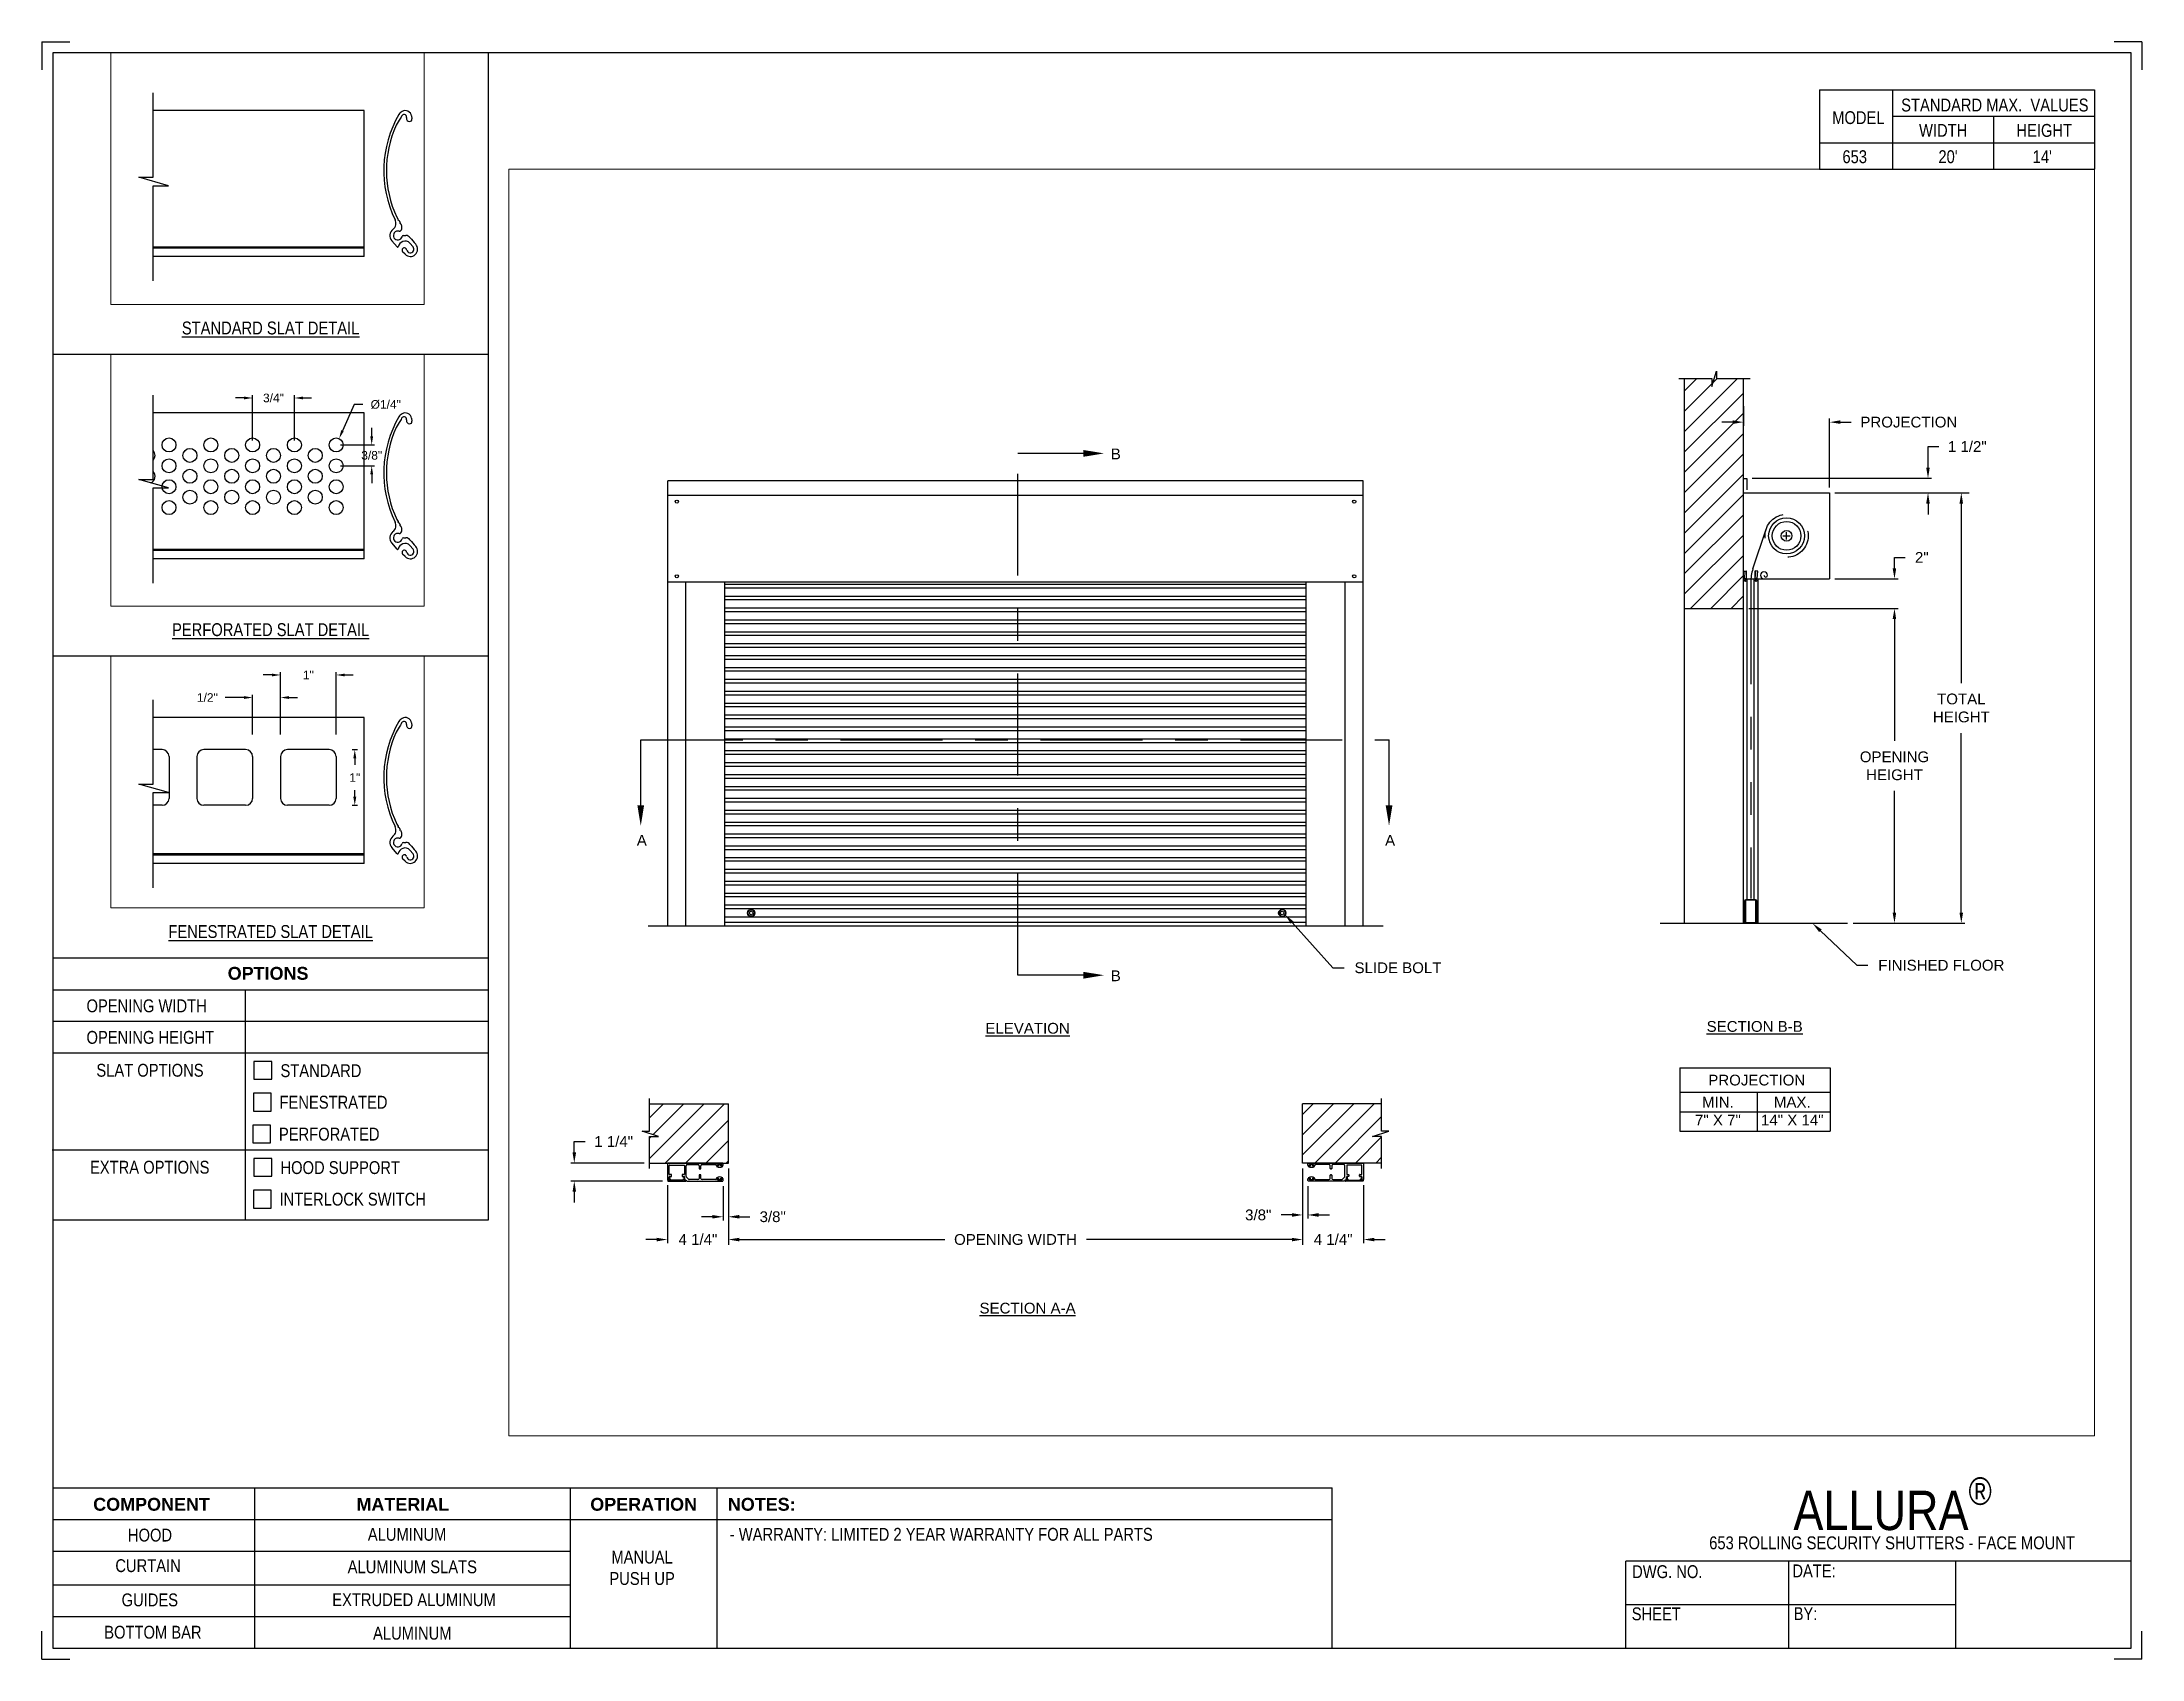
# Paper-space layout '653 PUSH UP' of a CAD drawing. Header units: inches. Extents: x 0.1 to 10.9, y 0.1 to 8.4.
# The model-space entities are those that its viewports show. They can reach past a viewport. Long polylines and large blocks are cut down to what shows.
import ezdxf
from ezdxf import colors
from ezdxf.entities.mleader import LeaderData, LeaderLine
from ezdxf.math import Vec2, Vec3

# ---------------------------------------------------------------- set-up
doc = ezdxf.new("R2010")
doc.units = ezdxf.units.IN
doc.header["$LTSCALE"] = 0.25
doc.header["$MEASUREMENT"] = 0
for name, pattern in [('CENTER', [2, 1.25, -0.25, 0.25, -0.25]), ('HIDDEN', [0.375, 0.25, -0.125]), ('PHANTOM', [2.5, 1.25, -0.25, 0.25, -0.25, 0.25, -0.25])]:
    doc.linetypes.add(name, pattern=pattern)
for name, color, linetype in [('ANNOTATIONS', 1, 'Continuous'), ('DETAILS', 4, 'Continuous'), ('PUSH UP', 7, 'Continuous'), ('SECTION CUTS', 6, 'CENTER'), ('TITLE BLOCK', 7, 'Continuous')]:
    doc.layers.add(name, color=color, linetype=linetype)
doc.styles.add('ARIAL', font='arial.ttf', dxfattribs={"height": 0.09375})
doc.styles.add('CADdetails-DIMENSIONS', font='ARIALN.TTF', dxfattribs={"height": 2.38})
doc.styles.add('ROMANS', font='Romans', dxfattribs={"height": 0.09375})
doc.styles.get("Standard").update_dxf_attribs({"font": 'romans.shx'})
doc.dimstyles.new('STANDARD$0', dxfattribs={"dimtxt": 0.09375, "dimasz": 0.09375, "dimexe": 0.03125, "dimexo": 0.046875, "dimgap": 0.09, "dimtad": 0, "dimtih": 1, "dimtoh": 1, "dimdec": 4, "dimzin": 0, "dimdsep": 46, "dimtxsty": 'ARIAL', "dimcen": 0.09, "dimadec": 0, "dimazin": 0, "dimtfac": 1, "dimtdec": 4, "dimtofl": 0, "dimtmove": 0, "dimatfit": 1, "dimfxl": 1, "dimtolj": 1, "dimtzin": 0, "dimarcsym": 0})
doc.dimstyles.new('STANDARD$3', dxfattribs={"dimtxt": 0.09375, "dimasz": 0.09375, "dimexe": 0.03125, "dimexo": 0.046875, "dimgap": 0.09, "dimtad": 0, "dimdec": 4, "dimzin": 0, "dimdsep": 46, "dimtxsty": 'ROMANS', "dimcen": 0.09, "dimadec": 0, "dimazin": 0, "dimtfac": 1, "dimtdec": 4, "dimtix": 1, "dimtofl": 0, "dimtmove": 0, "dimatfit": 3, "dimfxl": 1, "dimtolj": 1, "dimtzin": 0, "dimarcsym": 0})
pattern_1 = [(45, (-16.97803, 0.05493), (-0.08838835, 0.08838835), [])]

psp = doc.layouts.new('653 PUSH UP')

# ---------------------------------------------------------------- texts
at = {"layer": 'TITLE BLOCK', "attachment_point": 2, "style": 'CADdetails-DIMENSIONS'}
for s, width, insert, char_height in [('MODEL', 0.28815, (9.45, 8.068), 0.0664), ('STANDARD MAX.  VALUES', 1.75949, (10.155, 8.133), 0.06641), ('WIDTH', 0.42908, (9.888, 8.002), 0.0664), ('HEIGHT', 0.42908, (10.41, 8.002), 0.0664), ('\\pxqc;653', 0.29952, (9.431, 7.866), 0.0664)]:
    psp.add_mtext_dynamic_manual_height_columns(s, width=width, gutter_width=1.363, heights=[0], dxfattribs=dict(at, insert=insert, char_height=char_height))
at = {"layer": 'TITLE BLOCK', "style": 'CADdetails-DIMENSIONS'}
for s, insert, char_height, width, attachment_point in [("20'", (9.913, 7.866), 0.0664, 1.75949, 2), ("14'", (10.4, 7.866), 0.0664, 1.75949, 2), ('{\\LSTANDARD SLAT DETAIL}', (1.248, 6.981), 0.06641, 1.75949, 2), ('{\\LPERFORATED SLAT DETAIL}', (1.248, 5.422), 0.06641, 1.75949, 2), ('{\\LFENESTRATED SLAT DETAIL}', (1.248, 3.862), 0.06641, 1.75949, 2), ('{\\fArial|b1|i0|c0|p34;OPTIONS}', (1.235, 3.646), 0.06641, 1.75949, 2), ('OPENING WIDTH', (0.297, 3.478), 0.06641, 1.30693, 1), ('OPENING HEIGHT', (0.297, 3.315), 0.06641, 1.30693, 1), ('SLAT OPTIONS', (0.348, 3.145), 0.06641, 1.30693, 1), ('STANDARD', (1.299, 3.143), 0.0664, 1.23928, 1), ('FENESTRATED', (1.294, 2.98), 0.06641, 1.53035, 1), ('PERFORATED', (1.291, 2.815), 0.0664, 1.53035, 1), ('EXTRA OPTIONS', (0.315, 2.644), 0.06641, 1.30693, 1), ('HOOD SUPPORT', (1.299, 2.642), 0.06641, 1.23928, 1), ('INTERLOCK SWITCH', (1.294, 2.479), 0.06641, 1.53035, 1), ('\\A1;\\pxqc;ALLURA{\\H0.7x;\\S®^ ;}', (10.642, 1.008), 0.20312, 2.03069, 3), ('{\\fArial|b1|i0|c0|p34;COMPONENT}', (0.633, 0.902), 0.06641, 1.75949, 2), ('{\\fArial|b1|i0|c0|p34;MATERIAL}', (1.931, 0.902), 0.06641, 1.75949, 2), ('{\\fArial|b1|i0|c0|p34;OPERATION}', (3.175, 0.902), 0.06641, 1.75949, 2), ('{\\fArial|b1|i0|c0|p34;NOTES:}', (3.785, 0.902), 0.06641, 1.75949, 2), ('HOOD', (0.625, 0.743), 0.0664, 1.75949, 2), ('ALUMINUM', (1.953, 0.747), 0.0664, 1.75949, 2), ('\\pxql,t2;- WARRANTY: LIMITED 2 YEAR WARRANTY FOR ALL PARTS', (5.176, 0.747), 0.06641, 3.11182, 2), ('653 ROLLING SECURITY SHUTTERS - FACE MOUNT', (9.624, 0.703), 0.06641, 2.79915, 2), ('CURTAIN', (0.615, 0.585), 0.0664, 1.75949, 2), ('ALUMINUM SLATS', (1.98, 0.579), 0.06641, 1.75949, 2), ('\\pxqc;\\PMANUAL PUSH UP', (3.167, 0.74), 0.06641, 0.40286, 2), ('DWG. NO.', (8.463, 0.554), 0.0664, 1.75949, 2), ('DATE:', (9.221, 0.558), 0.0664, 1.75949, 2), ('GUIDES', (0.624, 0.408), 0.0664, 1.75949, 2), ('EXTRUDED ALUMINUM', (1.989, 0.409), 0.06641, 1.75949, 2), ('SHEET', (8.406, 0.336), 0.0664, 1.75949, 2), ('BY:', (9.177, 0.337), 0.0664, 1.75949, 2), ('BOTTOM BAR', (0.64, 0.241), 0.0664, 1.75949, 2), ('ALUMINUM', (1.98, 0.236), 0.0664, 1.75949, 2)]:
    psp.add_mtext(s, dxfattribs=dict(at, insert=insert, char_height=char_height, width=width, attachment_point=attachment_point))

msp = doc.modelspace()

# ---------------------------------------------------------------- texts
at = {"layer": 'ANNOTATIONS', "char_height": 0.09375, "attachment_point": 2, "style": 'ARIAL'}
for s, insert, width in [('{\\LELEVATION}', (179.55534, 257.94019), 3.0834986), ('{\\LSECTION B-B}', (185.88675, 257.95615), 1.3823677), ('{\\LSECTION A-A}', (179.55534, 255.50236), 1.3823677)]:
    msp.add_mtext(s, dxfattribs=dict(at, insert=insert, width=width))
for s, width, insert in [('PROJECTION ', 1.7594917, (185.9047, 257.48877)), ('MIN.\\P7" X 7" ', 0.6711642, (185.56658, 257.29678)), ('MAX.\\P14" X 14"', 0.6567117, (186.21401, 257.29678))]:
    msp.add_mtext_dynamic_manual_height_columns(s, width=width, gutter_width=1.36268, heights=[0], dxfattribs=dict(at, insert=insert))
at = {"layer": 'SECTION CUTS', "style": 'ARIAL'}
for s, p in [('B', (180.27982, 262.8493)), ('A', (176.15249, 259.48367)), ('A', (182.66845, 259.48367)), ('B', (180.27982, 258.30357))]:
    msp.add_text(s, height=0.09375, dxfattribs=at).set_placement(p)

# ---------------------------------------------------------------- blocks, each defined once
blk = doc.blocks.new('*D5')
at = {"layer": 'ANNOTATIONS', "color": 0, "lineweight": -2, "transparency": 16777216}
for p, q in [((185.696, 263.173), (185.602, 263.173)), ((185.789, 263.313), (185.789, 263.142)), ((186.539, 262.605), (186.539, 263.204)), ((186.633, 263.173), (186.727, 263.173))]:
    blk.add_line(p, q, dxfattribs=at)
at = {"layer": 'ANNOTATIONS', "color": 0, "transparency": 16777216}
for points in [[(185.696, 263.189), (185.696, 263.158), (185.789, 263.173)], [(186.633, 263.189), (186.633, 263.158), (186.539, 263.173)]]:
    blk.add_solid(points, dxfattribs=at)
at = {"layer": 'defpoints', "color": 0, "transparency": 16777216}
for p in [(185.789, 263.36), (186.539, 263.173), (186.539, 262.558)]:
    blk.add_point(p, dxfattribs=at)
at = {"layer": 'ANNOTATIONS', "color": 0, "transparency": 16777216, "insert": (187.229, 263.173), "char_height": 0.09375, "attachment_point": 5, "style": 'ARIAL'}
blk.add_mtext('\\A1;PROJECTION', dxfattribs=at)
blk = doc.blocks.new('*D6')
at = {"layer": 'ANNOTATIONS', "color": 0, "lineweight": -2, "transparency": 16777216}
for p, q in [((185.836, 261.55), (187.135, 261.55)), ((187.104, 261.457), (187.104, 260.397)), ((187.104, 258.901), (187.104, 259.962)), ((186.743, 258.808), (187.135, 258.808))]:
    blk.add_line(p, q, dxfattribs=at)
at = {"layer": 'ANNOTATIONS', "color": 0, "transparency": 16777216}
for points in [[(187.088, 261.457), (187.119, 261.457), (187.104, 261.55)], [(187.088, 258.901), (187.119, 258.901), (187.104, 258.808)]]:
    blk.add_solid(points, dxfattribs=at)
at = {"layer": 'defpoints', "color": 0, "transparency": 16777216}
for p in [(185.789, 261.55), (187.104, 261.55), (186.696, 258.808)]:
    blk.add_point(p, dxfattribs=at)
at = {"layer": 'ANNOTATIONS', "color": 0, "transparency": 16777216, "insert": (187.104, 260.179), "char_height": 0.09375, "attachment_point": 5, "style": 'ARIAL'}
blk.add_mtext('\\A1;OPENING \\PHEIGHT', dxfattribs=at)
blk = doc.blocks.new('*D7')
at = {"layer": 'ANNOTATIONS', "color": 0, "lineweight": -2, "transparency": 16777216}
for p, q in [((186.586, 262.558), (187.717, 262.558)), ((187.686, 262.464), (187.686, 260.9)), ((187.686, 258.901), (187.686, 260.465)), ((186.743, 258.808), (187.717, 258.808))]:
    blk.add_line(p, q, dxfattribs=at)
at = {"layer": 'ANNOTATIONS', "color": 0, "transparency": 16777216}
for points in [[(187.67, 262.464), (187.701, 262.464), (187.686, 262.558)], [(187.67, 258.901), (187.701, 258.901), (187.686, 258.808)]]:
    blk.add_solid(points, dxfattribs=at)
at = {"layer": 'defpoints', "color": 0, "transparency": 16777216}
for p in [(186.539, 262.558), (186.696, 258.808), (187.686, 258.808)]:
    blk.add_point(p, dxfattribs=at)
at = {"layer": 'ANNOTATIONS', "color": 0, "transparency": 16777216, "insert": (187.686, 260.683), "char_height": 0.0938, "attachment_point": 5, "style": 'ARIAL'}
blk.add_mtext('\\A1;TOTAL\\PHEIGHT', dxfattribs=at)
blk = doc.blocks.new('*D8')
at = {"layer": 'ANNOTATIONS', "color": 0, "lineweight": -2, "transparency": 16777216}
for p, q in [((187.104, 261.901), (187.104, 261.995)), ((187.104, 261.995), (187.197, 261.995)), ((186.586, 261.808), (187.135, 261.808)), ((186.586, 261.55), (187.135, 261.55)), ((187.104, 261.457), (187.104, 261.363))]:
    blk.add_line(p, q, dxfattribs=at)
at = {"layer": 'ANNOTATIONS', "color": 0, "transparency": 16777216}
for points in [[(187.088, 261.901), (187.119, 261.901), (187.104, 261.808)], [(187.088, 261.457), (187.119, 261.457), (187.104, 261.55)]]:
    blk.add_solid(points, dxfattribs=at)
at = {"layer": 'defpoints', "color": 0, "transparency": 16777216}
for p in [(186.539, 261.808), (186.539, 261.55), (187.104, 261.55)]:
    blk.add_point(p, dxfattribs=at)
at = {"layer": 'ANNOTATIONS', "color": 0, "transparency": 16777216, "insert": (187.342, 261.995), "char_height": 0.0938, "attachment_point": 5, "style": 'ARIAL'}
blk.add_mtext('\\A1;2"', dxfattribs=at)
blk = doc.blocks.new('*D9')
at = {"layer": 'ANNOTATIONS', "color": 0, "lineweight": -2, "transparency": 16777216}
for p, q in [((176.95, 256.099), (176.95, 256.084)), ((177.044, 256.053), (178.834, 256.053)), ((181.857, 256.053), (180.067, 256.053)), ((181.95, 256.099), (181.95, 256.084))]:
    blk.add_line(p, q, dxfattribs=at)
at = {"layer": 'ANNOTATIONS', "color": 0, "transparency": 16777216}
for points in [[(177.044, 256.068), (177.044, 256.037), (176.95, 256.053)], [(181.857, 256.068), (181.857, 256.037), (181.95, 256.053)]]:
    blk.add_solid(points, dxfattribs=at)
at = {"layer": 'defpoints', "color": 0, "transparency": 16777216}
for p in [(176.95, 256.053), (181.95, 256.053), (181.95, 256.053)]:
    blk.add_point(p, dxfattribs=at)
at = {"layer": 'ANNOTATIONS', "color": 0, "transparency": 16777216, "insert": (179.45, 256.053), "char_height": 0.09375, "attachment_point": 5, "style": 'ARIAL'}
blk.add_mtext('\\A1;OPENING WIDTH', dxfattribs=at)
blk = doc.blocks.new('*D10')
at = {"layer": 'ANNOTATIONS', "color": 0, "lineweight": -2, "transparency": 16777216}
for p, q in [((172.83, 258.531), (172.702, 258.245)), ((172.924, 258.531), (172.83, 258.531))]:
    blk.add_line(p, q, dxfattribs=at)
at = {"layer": 'ANNOTATIONS', "color": 0, "transparency": 16777216}
blk.add_solid([(172.688, 258.251), (172.716, 258.239), (172.664, 258.159)], dxfattribs=at)
at = {"layer": 'defpoints', "color": 0, "transparency": 16777216}
for p in [(172.602, 258.02), (172.664, 258.159)]:
    blk.add_point(p, dxfattribs=at)
at = {"layer": 'ANNOTATIONS', "color": 0, "transparency": 16777216, "insert": (173.174, 258.531), "char_height": 0.09375, "attachment_point": 5, "style": 'ARIAL'}
blk.add_mtext('\\A1;%%C1/4"', dxfattribs=at)
blk = doc.blocks.new('*D11')
at = {"layer": 'ANNOTATIONS', "color": 0, "lineweight": -2, "transparency": 16777216}
for p, q in [((171.626, 258.603), (171.533, 258.603)), ((171.72, 258.137), (171.72, 258.635)), ((172.176, 258.137), (172.176, 258.635)), ((172.27, 258.603), (172.364, 258.603))]:
    blk.add_line(p, q, dxfattribs=at)
at = {"layer": 'ANNOTATIONS', "color": 0, "transparency": 16777216}
for points in [[(171.626, 258.619), (171.626, 258.588), (171.72, 258.603)], [(172.27, 258.619), (172.27, 258.588), (172.176, 258.603)]]:
    blk.add_solid(points, dxfattribs=at)
at = {"layer": 'defpoints', "color": 0, "transparency": 16777216}
for p in [(171.72, 258.603), (171.72, 258.09), (172.176, 258.09)]:
    blk.add_point(p, dxfattribs=at)
at = {"layer": 'ANNOTATIONS', "color": 0, "transparency": 16777216, "insert": (171.948, 258.603), "char_height": 0.0938, "attachment_point": 5, "style": 'ARIAL'}
blk.add_mtext('\\A1;3/4"', dxfattribs=at)
blk = doc.blocks.new('*D12')
at = {"layer": 'ANNOTATIONS', "color": 0, "lineweight": -2, "transparency": 16777216}
for p, q in [((173.021, 258.184), (173.021, 258.277)), ((172.68, 258.09), (173.052, 258.09)), ((172.68, 257.862), (173.052, 257.862)), ((173.021, 257.768), (173.021, 257.674))]:
    blk.add_line(p, q, dxfattribs=at)
at = {"layer": 'ANNOTATIONS', "color": 0, "transparency": 16777216}
for points in [[(173.005, 258.184), (173.036, 258.184), (173.021, 258.09)], [(173.005, 257.768), (173.036, 257.768), (173.021, 257.862)]]:
    blk.add_solid(points, dxfattribs=at)
at = {"layer": 'defpoints', "color": 0, "transparency": 16777216}
for p in [(172.633, 258.09), (172.633, 257.862), (173.021, 257.862)]:
    blk.add_point(p, dxfattribs=at)
at = {"layer": 'ANNOTATIONS', "color": 0, "transparency": 16777216, "insert": (173.021, 257.976), "char_height": 0.0938, "attachment_point": 5, "style": 'ARIAL'}
blk.add_mtext('\\A1;3/8"', dxfattribs=at)
blk = doc.blocks.new('*D13')
at = {"layer": 'ANNOTATIONS', "color": 0, "lineweight": -2, "transparency": 16777216}
for p, q in [((171.72, 260.884), (171.72, 261.317)), ((172.024, 260.884), (172.024, 261.317)), ((171.626, 261.286), (171.42, 261.286)), ((172.118, 261.286), (172.212, 261.286))]:
    blk.add_line(p, q, dxfattribs=at)
at = {"layer": 'ANNOTATIONS', "color": 0, "transparency": 16777216}
for points in [[(171.626, 261.302), (171.626, 261.271), (171.72, 261.286)], [(172.118, 261.302), (172.118, 261.271), (172.024, 261.286)]]:
    blk.add_solid(points, dxfattribs=at)
at = {"layer": 'defpoints', "color": 0, "transparency": 16777216}
for p in [(172.024, 261.286), (171.72, 260.837), (172.024, 260.837)]:
    blk.add_point(p, dxfattribs=at)
at = {"layer": 'ANNOTATIONS', "color": 0, "transparency": 16777216, "insert": (171.226, 261.286), "char_height": 0.0938, "attachment_point": 5, "style": 'ARIAL'}
blk.add_mtext('\\A1;1/2"', dxfattribs=at)
blk = doc.blocks.new('*D14')
at = {"layer": 'ANNOTATIONS', "color": 0, "lineweight": -2, "transparency": 16777216}
for p, q in [((172.808, 260.717), (172.867, 260.717)), ((172.836, 260.623), (172.836, 260.55)), ((172.836, 260.202), (172.836, 260.276)), ((172.808, 260.109), (172.867, 260.109))]:
    blk.add_line(p, q, dxfattribs=at)
at = {"layer": 'ANNOTATIONS', "color": 0, "transparency": 16777216}
for points in [[(172.82, 260.623), (172.852, 260.623), (172.836, 260.717)], [(172.82, 260.202), (172.852, 260.202), (172.836, 260.109)]]:
    blk.add_solid(points, dxfattribs=at)
at = {"layer": 'defpoints', "color": 0, "transparency": 16777216}
for p in [(172.761, 260.717), (172.761, 260.109), (172.836, 260.109)]:
    blk.add_point(p, dxfattribs=at)
at = {"layer": 'ANNOTATIONS', "color": 0, "transparency": 16777216, "insert": (172.836, 260.413), "char_height": 0.0938, "attachment_point": 5, "style": 'ARIAL'}
blk.add_mtext('\\A1;1"', dxfattribs=at)
blk = doc.blocks.new('*D15')
at = {"layer": 'ANNOTATIONS', "color": 0, "lineweight": -2, "transparency": 16777216}
for p, q in [((171.931, 261.533), (171.837, 261.533)), ((172.024, 260.884), (172.024, 261.564)), ((172.633, 260.884), (172.633, 261.564)), ((172.727, 261.533), (172.82, 261.533))]:
    blk.add_line(p, q, dxfattribs=at)
at = {"layer": 'ANNOTATIONS', "color": 0, "transparency": 16777216}
for points in [[(171.931, 261.548), (171.931, 261.517), (172.024, 261.533)], [(172.727, 261.548), (172.727, 261.517), (172.633, 261.533)]]:
    blk.add_solid(points, dxfattribs=at)
at = {"layer": 'defpoints', "color": 0, "transparency": 16777216}
for p in [(172.633, 261.533), (172.024, 260.837), (172.633, 260.837)]:
    blk.add_point(p, dxfattribs=at)
at = {"layer": 'ANNOTATIONS', "color": 0, "transparency": 16777216, "insert": (172.329, 261.533), "char_height": 0.0938, "attachment_point": 5, "style": 'ARIAL'}
blk.add_mtext('\\A1;1"', dxfattribs=at)
blk = doc.blocks.new('*D17')
at = {"layer": 'ANNOTATIONS', "color": 0, "lineweight": -2, "transparency": 16777216}
for p, q in [((187.396, 262.777), (187.396, 262.96)), ((187.396, 262.96), (187.49, 262.96)), ((185.865, 262.684), (187.427, 262.684)), ((186.586, 262.558), (187.427, 262.558)), ((187.396, 262.464), (187.396, 262.37))]:
    blk.add_line(p, q, dxfattribs=at)
at = {"layer": 'ANNOTATIONS', "color": 0, "transparency": 16777216}
for points in [[(187.38, 262.777), (187.411, 262.777), (187.396, 262.684)], [(187.38, 262.464), (187.411, 262.464), (187.396, 262.558)]]:
    blk.add_solid(points, dxfattribs=at)
at = {"layer": 'defpoints', "color": 0, "transparency": 16777216}
for p in [(185.818, 262.684), (186.539, 262.558), (187.396, 262.558)]:
    blk.add_point(p, dxfattribs=at)
at = {"layer": 'ANNOTATIONS', "color": 0, "transparency": 16777216, "insert": (187.738, 262.96), "char_height": 0.0938, "attachment_point": 5, "style": 'ARIAL'}
blk.add_mtext('\\A1;1 1/2"', dxfattribs=at)
blk = doc.blocks.new('*D18')
at = {"layer": 'ANNOTATIONS', "color": 0, "lineweight": -2, "transparency": 16777216}
for p, q in [((175.608, 256.812), (175.608, 256.906)), ((175.608, 256.906), (175.702, 256.906)), ((176.216, 256.719), (175.577, 256.719)), ((176.377, 256.562), (175.577, 256.562)), ((175.608, 256.469), (175.608, 256.375))]:
    blk.add_line(p, q, dxfattribs=at)
at = {"layer": 'ANNOTATIONS', "color": 0, "transparency": 16777216}
for points in [[(175.593, 256.812), (175.624, 256.812), (175.608, 256.719)], [(175.593, 256.469), (175.624, 256.469), (175.608, 256.562)]]:
    blk.add_solid(points, dxfattribs=at)
at = {"layer": 'defpoints', "color": 0, "transparency": 16777216}
for p in [(175.608, 256.719), (176.263, 256.719), (176.424, 256.562)]:
    blk.add_point(p, dxfattribs=at)
at = {"layer": 'ANNOTATIONS', "color": 0, "transparency": 16777216, "insert": (175.951, 256.906), "char_height": 0.0938, "attachment_point": 5, "style": 'ARIAL'}
blk.add_mtext('\\A1;1 1/4"', dxfattribs=at)
blk = doc.blocks.new('*D19')
at = {"layer": 'ANNOTATIONS', "color": 0, "lineweight": -2, "transparency": 16777216}
for p, q in [((181.95, 256.672), (181.95, 256.236)), ((181.997, 256.519), (181.997, 256.236)), ((181.857, 256.267), (181.763, 256.267)), ((182.09, 256.267), (182.184, 256.267))]:
    blk.add_line(p, q, dxfattribs=at)
at = {"layer": 'ANNOTATIONS', "color": 0, "transparency": 16777216}
for points in [[(181.857, 256.283), (181.857, 256.251), (181.95, 256.267)], [(182.09, 256.283), (182.09, 256.251), (181.997, 256.267)]]:
    blk.add_solid(points, dxfattribs=at)
at = {"layer": 'defpoints', "color": 0, "transparency": 16777216}
for p in [(181.95, 256.719), (181.997, 256.566), (181.997, 256.267)]:
    blk.add_point(p, dxfattribs=at)
at = {"layer": 'ANNOTATIONS', "color": 0, "transparency": 16777216, "insert": (181.564, 256.267), "char_height": 0.0938, "attachment_point": 5, "style": 'ARIAL'}
blk.add_mtext('\\A1;3/8"', dxfattribs=at)
blk = doc.blocks.new('*D20')
at = {"layer": 'ANNOTATIONS', "color": 0, "lineweight": -2, "transparency": 16777216}
for p, q in [((176.95, 256.672), (176.95, 256.22)), ((176.904, 256.519), (176.904, 256.22)), ((176.81, 256.251), (176.717, 256.251)), ((177.044, 256.251), (177.138, 256.251))]:
    blk.add_line(p, q, dxfattribs=at)
at = {"layer": 'ANNOTATIONS', "color": 0, "transparency": 16777216}
for points in [[(176.81, 256.267), (176.81, 256.236), (176.904, 256.251)], [(177.044, 256.267), (177.044, 256.236), (176.95, 256.251)]]:
    blk.add_solid(points, dxfattribs=at)
at = {"layer": 'defpoints', "color": 0, "transparency": 16777216}
for p in [(176.904, 256.566), (176.95, 256.719), (176.904, 256.251)]:
    blk.add_point(p, dxfattribs=at)
at = {"layer": 'ANNOTATIONS', "color": 0, "transparency": 16777216, "insert": (177.336, 256.251), "char_height": 0.0938, "attachment_point": 5, "style": 'ARIAL'}
blk.add_mtext('\\A1;3/8"', dxfattribs=at)
blk = doc.blocks.new('*D21')
at = {"layer": 'ANNOTATIONS', "color": 0, "lineweight": -2, "transparency": 16777216}
for p, q in [((181.95, 256.672), (181.95, 256.021)), ((182.481, 256.528), (182.481, 256.021)), ((181.857, 256.053), (181.763, 256.053)), ((182.575, 256.053), (182.669, 256.053))]:
    blk.add_line(p, q, dxfattribs=at)
at = {"layer": 'ANNOTATIONS', "color": 0, "transparency": 16777216}
for points in [[(181.857, 256.068), (181.857, 256.037), (181.95, 256.053)], [(182.575, 256.068), (182.575, 256.037), (182.481, 256.053)]]:
    blk.add_solid(points, dxfattribs=at)
at = {"layer": 'defpoints', "color": 0, "transparency": 16777216}
for p in [(181.95, 256.719), (182.481, 256.575), (182.481, 256.053)]:
    blk.add_point(p, dxfattribs=at)
at = {"layer": 'ANNOTATIONS', "color": 0, "transparency": 16777216, "insert": (182.216, 256.053), "char_height": 0.0938, "attachment_point": 5, "style": 'ARIAL'}
blk.add_mtext('\\A1;4 1/4"', dxfattribs=at)
blk = doc.blocks.new('*D22')
at = {"layer": 'ANNOTATIONS', "color": 0, "lineweight": -2, "transparency": 16777216}
for p, q in [((176.95, 256.672), (176.95, 256.021)), ((176.42, 256.528), (176.42, 256.021)), ((176.326, 256.053), (176.232, 256.053)), ((177.044, 256.053), (177.138, 256.053))]:
    blk.add_line(p, q, dxfattribs=at)
at = {"layer": 'ANNOTATIONS', "color": 0, "transparency": 16777216}
for points in [[(176.326, 256.068), (176.326, 256.037), (176.42, 256.053)], [(177.044, 256.068), (177.044, 256.037), (176.95, 256.053)]]:
    blk.add_solid(points, dxfattribs=at)
at = {"layer": 'defpoints', "color": 0, "transparency": 16777216}
for p in [(176.42, 256.575), (176.95, 256.719), (176.95, 256.053)]:
    blk.add_point(p, dxfattribs=at)
at = {"layer": 'ANNOTATIONS', "color": 0, "transparency": 16777216, "insert": (176.685, 256.053), "char_height": 0.0938, "attachment_point": 5, "style": 'ARIAL'}
blk.add_mtext('\\A1;4 1/4"', dxfattribs=at)

# ---------------------------------------------------------------- dimensions: what is measured, and where the dimension line sits
at = {"layer": 'ANNOTATIONS'}
for base, p1, p2, text, picture, middle in [((186.53943, 263.17319), (185.78943, 263.35956), (186.53943, 262.55769), 'PROJECTION', '*D5', (187.22854, 263.17319)), ((176.95042, 256.05255), (176.41984, 256.57492), (176.95042, 256.71866), '4 1/4"', '*D22', (176.68513, 256.05255)), ((182.481, 256.05255), (181.95042, 256.71866), (182.481, 256.57492), '4 1/4"', '*D21', (182.21571, 256.05255)), ((181.95042, 256.05255), (176.95042, 256.05255), (181.95042, 256.05255), 'OPENING WIDTH', '*D9', (179.45042, 256.05255))]:
    dim = msp.add_linear_dim(base=base, p1=p1, p2=p2, text=text, dimstyle='STANDARD$0', dxfattribs=at)
    dim.commit()
    dim.dimension.update_dxf_attribs({"geometry": picture, "text_midpoint": middle})
for base, p1, p2, angle, text, picture, middle in [((187.39575, 262.55769), (185.81815, 262.6835), (186.53943, 262.55769), 90, '1 1/2"', '*D17', (187.73819, 262.95981)), ((187.68574, 258.80769), (186.53943, 262.55769), (186.69568, 258.80769), 90, 'TOTAL\\PHEIGHT', '*D7', (187.68574, 260.68269)), ((187.10362, 261.55049), (186.53943, 261.80769), (186.53943, 261.55049), 90, '2"', '*D8', (187.34205, 261.99519)), ((176.90417, 256.25132), (176.95042, 256.71866), (176.90417, 256.56617), 180, '3/8"', '*D20', (177.33638, 256.25132))]:
    dim = msp.add_linear_dim(base=base, p1=p1, p2=p2, angle=angle, text=text, dimstyle='STANDARD$0', dxfattribs=at)
    dim.commit()
    dim.dimension.update_dxf_attribs({"geometry": picture, "text_midpoint": middle, "dimtype": 160})
for base, p1, p2, text, override, picture, middle in [((172.63284, 261.53256), (172.02432, 260.83713), (172.63284, 260.83713), '1"', {"dimlunit": 4, "dimarcsym": 1}, '*D15', (172.32858, 261.53256)), ((171.72007, 258.60334), (172.17645, 258.08989), (171.72007, 258.08989), '3/4"', {"dimtih": 1, "dimtoh": 1, "dimlunit": 4, "dimpost": '', "dimtxsty": 'ARIAL', "dimarcsym": 1}, '*D11', (171.94826, 258.60334))]:
    dim = msp.add_linear_dim(base=base, p1=p1, p2=p2, text=text, dimstyle='STANDARD$0', override=override, dxfattribs=at)
    dim.commit()
    dim.dimension.update_dxf_attribs({"geometry": picture, "text_midpoint": middle})
for base, p1, p2, text, picture, middle in [((187.10362, 261.55049), (186.69568, 258.80769), (185.78943, 261.55049), 'OPENING \\PHEIGHT', '*D6', (187.10362, 260.17909)), ((175.60834, 256.71866), (176.42359, 256.56242), (176.26292, 256.71866), '1 1/4"', '*D18', (175.95078, 256.90616))]:
    dim = msp.add_linear_dim(base=base, p1=p1, p2=p2, angle=90, text=text, dimstyle='STANDARD$0', dxfattribs=at)
    dim.commit()
    dim.dimension.update_dxf_attribs({"geometry": picture, "text_midpoint": middle})
dim = msp.add_linear_dim(base=(172.02432, 261.28619), p1=(171.72007, 260.83713), p2=(172.02432, 260.83713), text='1/2"', dimstyle='STANDARD$0', override={"dimlunit": 4, "dimarcsym": 1}, dxfattribs=at)
dim.commit()
dim.dimension.update_dxf_attribs({"geometry": '*D13', "text_midpoint": (171.22608, 261.28619), "dimtype": 160})
for base, p1, p2, text, override, picture, middle in [((172.83598, 260.10867), (172.76106, 260.71718), (172.76106, 260.10867), '1"', {"dimlunit": 4, "dimarcsym": 1}, '*D14', (172.83598, 260.41293)), ((173.02051, 257.8617), (172.63284, 258.08989), (172.63284, 257.8617), '3/8"', {"dimtih": 1, "dimtoh": 1, "dimlunit": 4, "dimtxsty": 'ARIAL', "dimtix": 0, "dimarcsym": 1}, '*D12', (173.02051, 257.97579))]:
    dim = msp.add_linear_dim(base=base, p1=p1, p2=p2, angle=90, text=text, dimstyle='STANDARD$0', override=override, dxfattribs=at)
    dim.commit()
    dim.dimension.update_dxf_attribs({"geometry": picture, "text_midpoint": middle, "dimtype": 160})
dim = msp.add_diameter_dim_2p(p1=(172.60177, 258.02046), p2=(172.66391, 258.15932), text='%%C1/4"', dimstyle='STANDARD$3', override={"dimtih": 1, "dimtoh": 1, "dimlunit": 4, "dimtxsty": 'ARIAL', "dimcen": 0, "dimarcsym": 1}, dxfattribs=at)
dim.commit()
dim.dimension.update_dxf_attribs({"geometry": '*D10', "text_midpoint": (173.17351, 258.53107), "dimtype": 163})
dim = msp.add_linear_dim(base=(181.99667, 256.26695), p1=(181.95042, 256.71866), p2=(181.99667, 256.56617), text='3/8"', dimstyle='STANDARD$0', dxfattribs=at)
dim.commit()
dim.dimension.update_dxf_attribs({"geometry": '*D19', "text_midpoint": (181.56446, 256.26695), "dimtype": 160})

# ---------------------------------------------------------------- hatches: boundary and pattern name
at = {"layer": 'PUSH UP', "linetype": 'Continuous'}
h = msp.add_hatch(dxfattribs=at)
h.set_pattern_fill('ANSI31', color=256, style=0)
h.set_pattern_definition([(45, (-15.83204, 0.28725), (-0.08838835, 0.08838835), [])])
h.paths.add_polyline_path([(185.78943, 262.81762), (185.78943, 263.55221), (185.55293, 263.55221), (185.55293, 263.61687), (185.51452, 263.48351), (185.51452, 263.55221), (185.2738, 263.55221), (185.2738, 263.00191)])
h.paths.add_polyline_path([(185.2738, 263.00191), (185.2738, 261.55049), (185.78943, 261.55049), (185.78943, 262.80386), (185.78943, 262.81762)])
at = {"layer": 'PUSH UP'}
h = msp.add_hatch(dxfattribs=at)
h.set_pattern_fill('ANSI31', color=256, style=0)
h.set_pattern_definition(pattern_1)
h.paths.add_polyline_path([(176.95042, 257.23428), (176.26292, 257.23428), (176.26292, 256.99708), (176.19882, 256.99708), (176.34089, 256.95018), (176.26292, 256.95018), (176.26292, 256.71866), (176.95042, 256.71866), (176.95042, 256.88116)])
h = msp.add_hatch(dxfattribs=at)
h.set_pattern_fill('ANSI31', color=256, style=0)
h.set_pattern_definition(pattern_1)
h.paths.add_polyline_path([(182.70203, 256.99708), (182.63792, 256.99708), (182.63792, 257.23428), (181.95042, 257.23428), (181.95042, 256.71866), (181.9686, 256.71866), (182.63792, 256.71866), (182.63792, 256.95018), (182.55996, 256.95018)])
at = {"layer": 'PUSH UP', "linetype": 'Continuous'}
h = msp.add_hatch(dxfattribs=at)
h.set_pattern_fill('ANSI31', color=256, scale=0.499954, angle=90, style=0)
h.set_pattern_definition([(45, (183.145093, 252.307735), (0.04419013, -0.04419013), [])])
edge = h.paths.add_edge_path(flags=0)
edge.add_arc((176.44734, 256.58907), 0.00937, 485.092719, 612.895365)
edge.add_arc((176.44421, 256.57891), 0.00125, 360, 432.895365, ccw=False)
edge.add_line((176.44546, 256.57891), (176.44546, 256.57367))
edge.add_arc((176.44796, 256.57367), 0.0025, 180, 270)
edge.add_line((176.44796, 256.57117), (176.5542, 256.57117))
edge.add_arc((176.5542, 256.57367), 0.0025, 270, 360)
edge.add_line((176.5567, 256.57367), (176.5567, 256.57891))
edge.add_arc((176.55795, 256.57891), 0.00125, 107.104635, 180, ccw=False)
edge.add_arc((176.55483, 256.58907), 0.00937, 287.104635, 414.907281)
edge.add_arc((176.56202, 256.5993), 0.00312, 54.907281, 234.907281, ccw=False)
edge.add_arc((176.55483, 256.58907), 0.01562, 303.748989, 414.907281, ccw=False)
edge.add_arc((176.5642, 256.57504), 0.00125, 483.748989, 540)
edge.add_line((176.56295, 256.57504), (176.56295, 256.57367))
edge.add_arc((176.56545, 256.57367), 0.0025, 180, 270)
edge.add_line((176.56545, 256.57117), (176.57858, 256.57117))
edge.add_arc((176.57858, 256.56992), 0.00125, 360, 450, ccw=False)
edge.add_line((176.57983, 256.56992), (176.57983, 256.56367))
edge.add_arc((176.57858, 256.56367), 0.00125, 270, 360, ccw=False)
edge.add_line((176.57858, 256.56242), (176.42359, 256.56242))
edge.add_arc((176.42359, 256.56367), 0.00125, 180, 270, ccw=False)
edge.add_line((176.42234, 256.56367), (176.42234, 256.56992))
edge.add_arc((176.42359, 256.56992), 0.00125, 450, 540, ccw=False)
edge.add_line((176.42359, 256.57117), (176.43672, 256.57117))
edge.add_arc((176.43672, 256.57367), 0.0025, 270, 360)
edge.add_line((176.43922, 256.57367), (176.43922, 256.57504))
edge.add_arc((176.43797, 256.57504), 0.00125, 360, 416.251011)
edge.add_arc((176.44734, 256.58907), 0.01562, 125.092719, 236.251011, ccw=False)
edge.add_arc((176.44015, 256.5993), 0.00312, 305.092719, 485.092719, ccw=False)

# ---------------------------------------------------------------- linework, layer by layer
at = {"layer": 'ANNOTATIONS'}
for p, q in [((186.5863, 262.55769), (187.75513, 262.55769)), ((185.23601, 257.5482), (185.23601, 256.99683)), ((185.23601, 257.5482), (186.54377, 257.5482)), ((186.54377, 257.5482), (186.54377, 256.99683)), ((185.23601, 257.33673), (186.54377, 257.33673)), ((185.90886, 257.33673), (185.90886, 256.99683)), ((185.23601, 257.16678), (186.54377, 257.16678)), ((185.23601, 256.99683), (186.54377, 256.99683)), ((176.95042, 256.67178), (176.95042, 256.00568)), ((181.95042, 256.67178), (181.95042, 256.00568))]:
    msp.add_line(p, q, dxfattribs=at)
for points in [[(177.04417, 256.06818), (177.04417, 256.03693), (176.95042, 256.05255)], [(181.85667, 256.06818), (181.85667, 256.03693), (181.95042, 256.05255)]]:
    msp.add_solid(points, dxfattribs=at)
at = {"layer": 'DETAILS', "linetype": 'Continuous'}
for p, q in [((170.63418, 260.34139), (170.63418, 261.26152)), ((172.9371, 261.06769), (170.63418, 261.06769)), ((172.9371, 259.47338), (172.9371, 261.06769)), ((173.32229, 260.96311), (173.28943, 260.90906)), ((173.45553, 261.00962), (173.45993, 260.97811)), ((170.73123, 260.71718), (170.63418, 260.71718)), ((170.8073, 260.64112), (170.8073, 260.18473)), ((171.11155, 260.64112), (171.11155, 260.18473)), ((171.644, 260.71718), (171.18762, 260.71718)), ((171.72007, 260.64112), (171.72007, 260.18473)), ((172.02432, 260.64112), (172.02432, 260.18473)), ((172.55677, 260.71718), (172.10039, 260.71718)), ((172.63284, 260.64112), (172.63284, 260.18473)), ((170.8014, 260.24789), (170.4768, 260.34139)), ((170.4768, 260.34139), (170.63418, 260.34139)), ((170.63418, 259.20865), (170.63418, 260.24789)), ((170.63418, 260.24789), (170.8014, 260.24789)), ((170.73123, 260.10867), (170.63418, 260.10867)), ((171.644, 260.10867), (171.18762, 260.10867)), ((172.55677, 260.10867), (172.10039, 260.10867)), ((173.29541, 259.90348), (173.31011, 259.87975)), ((173.31613, 259.87002), (173.33083, 259.84629)), ((173.33083, 259.84629), (173.33115, 259.84569)), ((173.36896, 259.70331), (173.39403, 259.70331)), ((172.9371, 259.57695), (170.63418, 259.57695)), ((172.9371, 259.566), (170.63418, 259.566)), ((173.30061, 259.57876), (173.24113, 259.64691)), ((173.38452, 259.49862), (173.35874, 259.52531)), ((173.47227, 259.58056), (173.43843, 259.61934)), ((172.9371, 259.47338), (170.63418, 259.47338)), ((170.63418, 257.71349), (170.63418, 258.63362)), ((172.9371, 258.43979), (170.63418, 258.43979)), ((172.9371, 256.84548), (172.9371, 258.43979)), ((173.45553, 258.38172), (173.45993, 258.35021)), ((173.32229, 258.33521), (173.28943, 258.28116)), ((170.8014, 257.61998), (170.4768, 257.71349)), ((170.4768, 257.71349), (170.63418, 257.71349)), ((170.63418, 256.58075), (170.63418, 257.61998)), ((170.63418, 257.61998), (170.8014, 257.61998)), ((173.29541, 257.27558), (173.31011, 257.25185)), ((173.31613, 257.24212), (173.33083, 257.21839)), ((173.33083, 257.21839), (173.33115, 257.21779)), ((172.9371, 256.94905), (170.63418, 256.94905)), ((172.9371, 256.9381), (170.63418, 256.9381)), ((173.30061, 256.95086), (173.24113, 257.01901)), ((173.36896, 257.07541), (173.39403, 257.07541)), ((173.47227, 256.95266), (173.43843, 256.99144)), ((172.9371, 256.84548), (170.63418, 256.84548)), ((173.38452, 256.87072), (173.35874, 256.8974)), ((170.63418, 254.93526), (170.63418, 255.85539)), ((172.9371, 255.66156), (170.63418, 255.66156)), ((172.9371, 254.06725), (172.9371, 255.66156)), ((173.32229, 255.55698), (173.28943, 255.50294)), ((173.45553, 255.6035), (173.45993, 255.57198)), ((170.8014, 254.84176), (170.4768, 254.93526)), ((170.4768, 254.93526), (170.63418, 254.93526)), ((170.63418, 253.80253), (170.63418, 254.84176)), ((170.63418, 254.84176), (170.8014, 254.84176)), ((173.29541, 254.49735), (173.31011, 254.47362)), ((173.31613, 254.4639), (173.33083, 254.44016)), ((173.33083, 254.44016), (173.33115, 254.43957)), ((173.30061, 254.17264), (173.24113, 254.24078)), ((173.36896, 254.29719), (173.39403, 254.29719)), ((173.47227, 254.17443), (173.43843, 254.21321)), ((172.9371, 254.17082), (170.63418, 254.17082)), ((172.9371, 254.15987), (170.63418, 254.15987)), ((172.9371, 254.06725), (170.63418, 254.06725)), ((173.38452, 254.09249), (173.35874, 254.11918))]:
    msp.add_line(p, q, dxfattribs=at)
for centre in [(170.8073, 258.08989), (171.03549, 257.97579), (171.26368, 258.08989), (171.49187, 257.97579), (171.72007, 258.08989), (171.94826, 257.97579), (172.17645, 258.08989), (172.40465, 257.97579), (172.63284, 258.08989), (170.8073, 257.8617), (171.26368, 257.8617), (171.72007, 257.8617), (172.17645, 257.8617), (172.63284, 257.8617), (170.8073, 257.6335), (171.03549, 257.7476), (171.26368, 257.6335), (171.49187, 257.7476), (171.72007, 257.6335), (171.94826, 257.7476), (172.17645, 257.6335), (172.40465, 257.7476), (172.63284, 257.6335), (170.8073, 257.40531), (171.03549, 257.51941), (171.26368, 257.40531), (171.49187, 257.51941), (171.72007, 257.40531), (171.94826, 257.51941), (172.17645, 257.40531), (172.40465, 257.51941), (172.63284, 257.40531)]:
    msp.add_circle(centre, 0.07606, dxfattribs=at)
for centre, radius, start, end in [((174.37362, 260.41271), 1.22101, 149.83878, 206.076167), ((173.38631, 260.98487), 0.0799, 114.912939, 148.862898), ((174.37362, 260.41271), 1.1867, 149.83878, 152.36675), ((173.37726, 260.9917), 0.03431, 90, 149.83878), ((173.38869, 261.00028), 0.06748, 7.957448, 122.281332), ((173.37325, 260.9977), 0.0286, 346.599528, 81.946209), ((173.43445, 260.98313), 0.03431, 166.599528, 270), ((173.43445, 260.97455), 0.02574, 270, 7.957448), ((174.37362, 260.41271), 1.19242, 155.40119, 205.280779), ((170.73123, 260.64112), 0.07606, 0, 90), ((171.18762, 260.64112), 0.07606, 90, 180), ((171.644, 260.64112), 0.07606, 0, 90), ((172.10039, 260.64112), 0.07606, 90, 180), ((172.55677, 260.64112), 0.07606, 0, 90), ((170.73123, 260.18473), 0.07606, 270, 0), ((171.18762, 260.18473), 0.07606, 180, 270), ((171.644, 260.18473), 0.07606, 270, 0), ((172.10039, 260.18473), 0.07606, 180, 270), ((172.55677, 260.18473), 0.07606, 270, 0), ((173.19985, 259.83828), 0.08579, 308.124486, 26.076167), ((173.31312, 259.87489), 0.00572, 121.770212, 301.770212), ((173.3342, 259.84085), 0.00572, 122.156112, 295.480049), ((173.30577, 259.70331), 0.08579, 128.124486, 221.111042), ((173.30577, 259.70331), 0.04833, 73.705044, 344.810713), ((173.32414, 259.76617), 0.01716, 253.705044, 330), ((174.37362, 260.41271), 1.1867, 209.093737, 209.803137), ((173.28926, 259.79485), 0.06215, 323.161805, 3.508184), ((173.29426, 259.79447), 0.05719, 15.658329, 29.803137), ((173.35059, 259.80433), 0.00572, 102.792345, 277.060377), ((173.36896, 259.68616), 0.01716, 90, 164.810713), ((173.39403, 259.64612), 0.05719, 38.044977, 90), ((174.37362, 260.41271), 1.1867, 218.044977, 222.663262), ((173.30491, 259.58252), 0.00572, 221.111042, 344.656536), ((173.39316, 259.55831), 0.08579, 112.029156, 164.656536), ((173.37726, 259.54318), 0.02574, 11.111042, 224.000687), ((173.38672, 259.57421), 0.06863, 41.111042, 112.029156), ((173.44211, 259.55424), 0.08007, 224.000687, 42.663262), ((173.44211, 259.55424), 0.04003, 191.111042, 41.111042), ((174.37362, 257.78481), 1.22101, 149.83878, 206.076167), ((173.38631, 258.35697), 0.0799, 114.912939, 148.862898), ((174.37362, 257.78481), 1.1867, 149.83878, 152.36675), ((173.37726, 258.3638), 0.03431, 90, 149.83878), ((173.38869, 258.37238), 0.06748, 7.957448, 122.281332), ((173.37325, 258.3698), 0.0286, 346.599528, 81.946209), ((174.37362, 257.78481), 1.19242, 155.40119, 205.280779), ((173.43445, 258.35522), 0.03431, 166.599528, 270), ((173.43445, 258.34665), 0.02574, 270, 7.957448), ((170.5791, 257.97579), 0.07606, 316.391043, 43.608957), ((170.5791, 257.7476), 0.07606, 290.489723, 43.608957), ((173.30577, 257.07541), 0.08579, 128.124486, 221.111042), ((173.19985, 257.21038), 0.08579, 308.124486, 26.076167), ((173.30577, 257.07541), 0.04833, 73.705044, 344.810713), ((173.31312, 257.24698), 0.00572, 121.770212, 301.770212), ((173.32414, 257.13827), 0.01716, 253.705044, 330), ((173.3342, 257.21295), 0.00572, 122.156112, 295.480049), ((174.37362, 257.78481), 1.1867, 209.093737, 209.803137), ((173.28926, 257.16695), 0.06215, 323.161805, 3.508184), ((173.29426, 257.16657), 0.05719, 15.658329, 29.803137), ((173.35059, 257.17643), 0.00572, 102.792345, 277.060377), ((173.30491, 256.95462), 0.00572, 221.111042, 344.656536), ((173.39316, 256.93041), 0.08579, 112.029156, 164.656536), ((173.37726, 256.91528), 0.02574, 11.111042, 224.000687), ((173.36896, 257.05826), 0.01716, 90, 164.810713), ((173.38672, 256.94631), 0.06863, 41.111042, 112.029156), ((173.44211, 256.92634), 0.08007, 224.000687, 42.663262), ((173.39403, 257.01822), 0.05719, 38.044977, 90), ((173.44211, 256.92634), 0.04003, 191.111042, 41.111042), ((174.37362, 257.78481), 1.1867, 218.044977, 222.663262), ((173.38631, 255.57874), 0.0799, 114.912939, 148.862898), ((173.38869, 255.59416), 0.06748, 7.957448, 122.281332), ((174.37362, 255.00658), 1.22101, 149.83878, 206.076167), ((174.37362, 255.00658), 1.19242, 155.40119, 205.280779), ((174.37362, 255.00658), 1.1867, 149.83878, 152.36675), ((173.37726, 255.58558), 0.03431, 90, 149.83878), ((173.37325, 255.59158), 0.0286, 346.599528, 81.946209), ((173.43445, 255.577), 0.03431, 166.599528, 270), ((173.43445, 255.56842), 0.02574, 270, 7.957448), ((173.30577, 254.29719), 0.08579, 128.124486, 221.111042), ((173.19985, 254.43216), 0.08579, 308.124486, 26.076167), ((173.31312, 254.46876), 0.00572, 121.770212, 301.770212), ((173.3342, 254.43472), 0.00572, 122.156112, 295.480049), ((174.37362, 255.00658), 1.1867, 209.093737, 209.803137), ((173.28926, 254.38872), 0.06215, 323.161805, 3.508184), ((173.29426, 254.38834), 0.05719, 15.658329, 29.803137), ((173.35059, 254.3982), 0.00572, 102.792345, 277.060377), ((173.30577, 254.29719), 0.04833, 73.705044, 344.810713), ((173.30491, 254.1764), 0.00572, 221.111042, 344.656536), ((173.39316, 254.15218), 0.08579, 112.029156, 164.656536), ((173.32414, 254.36004), 0.01716, 253.705044, 330), ((173.36896, 254.28003), 0.01716, 90, 164.810713), ((173.38672, 254.16809), 0.06863, 41.111042, 112.029156), ((173.44211, 254.14811), 0.08007, 224.000687, 42.663262), ((173.39403, 254.24), 0.05719, 38.044977, 90), ((174.37362, 255.00658), 1.1867, 218.044977, 222.663262), ((173.37726, 254.13706), 0.02574, 11.111042, 224.000687), ((173.44211, 254.14811), 0.04003, 191.111042, 41.111042)]:
    msp.add_arc(centre, radius, start, end, dxfattribs=at)
at = {"layer": 'PUSH UP', "linetype": 'Continuous'}
for p, q in [((185.22742, 263.55221), (185.51452, 263.55221)), ((185.2738, 263.55221), (185.2738, 258.80769)), ((185.51452, 263.48351), (185.55293, 263.61687)), ((185.51452, 263.55221), (185.51452, 263.48351)), ((185.55293, 263.61687), (185.55293, 263.55221)), ((185.55293, 263.55221), (185.84812, 263.55221)), ((185.78943, 258.80769), (185.78943, 263.55221)), ((176.42359, 258.78544), (176.42359, 262.66125)), ((182.47725, 262.66125), (176.42359, 262.66125)), ((182.47725, 258.78544), (182.47725, 262.66125)), ((185.78943, 262.6835), (185.81815, 262.6835)), ((185.81815, 262.6835), (185.81815, 262.58379)), ((182.47725, 262.53344), (176.42359, 262.53344)), ((185.78943, 262.55769), (186.53943, 262.55769)), ((186.53943, 262.55769), (186.53943, 261.80769)), ((185.87124, 261.89677), (185.98659, 262.24209)), ((186.13318, 262.18269), (186.19568, 262.18269)), ((186.16443, 262.15144), (186.16443, 262.21394)), ((185.79676, 261.81113), (185.79367, 261.87652)), ((185.79367, 261.87652), (185.81131, 261.87652)), ((185.8144, 261.81113), (185.81131, 261.87652)), ((185.81659, 261.87586), (185.81131, 261.87652)), ((185.8144, 261.81113), (185.81659, 261.87586)), ((185.88948, 261.81208), (185.89607, 261.87721)), ((185.88948, 261.81208), (185.89077, 261.87683)), ((185.89077, 261.87683), (185.89607, 261.87721)), ((185.91369, 261.87626), (185.89607, 261.87721)), ((185.9071, 261.81113), (185.91369, 261.87626)), ((176.42359, 261.78344), (182.47725, 261.78344)), ((176.57983, 258.78544), (176.57983, 261.78344)), ((176.91917, 258.78544), (176.91917, 261.78344)), ((181.98167, 261.75924), (176.91917, 261.75924)), ((181.98167, 261.72799), (176.91917, 261.72799)), ((181.98167, 258.78544), (181.98167, 261.78344)), ((182.32102, 258.78544), (182.32102, 261.78344)), ((185.78943, 261.80769), (185.82068, 261.80769)), ((185.78943, 258.80769), (185.78943, 261.80769)), ((185.79676, 261.80769), (185.79676, 261.81113)), ((185.79676, 261.81113), (185.8144, 261.81113)), ((185.8144, 261.80769), (185.8144, 261.81113)), ((185.82068, 259.01582), (185.82068, 261.80769)), ((185.82068, 261.80769), (185.88318, 261.80769)), ((185.88318, 259.01582), (185.88318, 261.80769)), ((185.88318, 261.80769), (185.91443, 261.80769)), ((185.88948, 261.81208), (185.88945, 261.81113)), ((185.9071, 261.81113), (185.88945, 261.81113)), ((185.88945, 261.80769), (185.88945, 261.81113)), ((185.8988, 261.80769), (186.53943, 261.80769)), ((185.9071, 261.80769), (185.9071, 261.81113)), ((185.91443, 261.80769), (185.91443, 258.80769)), ((181.98167, 261.65563), (176.91917, 261.65563)), ((181.98167, 261.62438), (176.91917, 261.62438)), ((181.98167, 261.55201), (176.91917, 261.55201)), ((181.98167, 261.52076), (176.91917, 261.52076)), ((185.2738, 261.55049), (185.78943, 261.55049)), ((181.98167, 261.4484), (176.91917, 261.4484)), ((181.98167, 261.41715), (176.91917, 261.41715)), ((181.98167, 261.34479), (176.91917, 261.34479)), ((181.98167, 261.31354), (176.91917, 261.31354)), ((181.98167, 261.24117), (176.91917, 261.24117)), ((181.98167, 261.20992), (176.91917, 261.20992)), ((181.98167, 261.13756), (176.91917, 261.13756)), ((181.98167, 261.10631), (176.91917, 261.10631)), ((181.98167, 261.03394), (176.91917, 261.03394)), ((181.98167, 261.00269), (176.91917, 261.00269)), ((181.98167, 260.93033), (176.91917, 260.93033)), ((181.98167, 260.89908), (176.91917, 260.89908)), ((181.98167, 260.82671), (176.91917, 260.82671)), ((181.98167, 260.79546), (176.91917, 260.79546)), ((181.98167, 260.7231), (176.91917, 260.7231)), ((181.98167, 260.69185), (176.91917, 260.69185)), ((181.98167, 260.61948), (176.91917, 260.61948)), ((181.98167, 260.58823), (176.91917, 260.58823)), ((181.98167, 260.51587), (176.91917, 260.51587)), ((181.98167, 260.48462), (176.91917, 260.48462)), ((181.98167, 260.41225), (176.91917, 260.41225)), ((181.98167, 260.381), (176.91917, 260.381)), ((181.98167, 260.30864), (176.91917, 260.30864)), ((181.98167, 260.27739), (176.91917, 260.27739)), ((181.98167, 260.20503), (176.91917, 260.20503)), ((181.98167, 260.17378), (176.91917, 260.17378)), ((181.98167, 260.10141), (176.91917, 260.10141)), ((181.98167, 260.07016), (176.91917, 260.07016)), ((181.98167, 259.9978), (176.91917, 259.9978)), ((181.98167, 259.96655), (176.91917, 259.96655)), ((181.98167, 259.89418), (176.91917, 259.89418)), ((181.98167, 259.86293), (176.91917, 259.86293)), ((181.98167, 259.79057), (176.91917, 259.79057)), ((181.98167, 259.75932), (176.91917, 259.75932)), ((181.98167, 259.68695), (176.91917, 259.68695)), ((181.98167, 259.6557), (176.91917, 259.6557)), ((181.98167, 259.58334), (176.91917, 259.58334)), ((181.98167, 259.55209), (176.91917, 259.55209)), ((181.98167, 259.47972), (176.91917, 259.47972)), ((181.98167, 259.44847), (176.91917, 259.44847)), ((181.98167, 259.37925), (176.91917, 259.37925)), ((181.98167, 259.348), (176.91917, 259.348)), ((181.98167, 259.27564), (176.91917, 259.27564)), ((181.98167, 259.24439), (176.91917, 259.24439)), ((181.98167, 259.17202), (176.91917, 259.17202)), ((181.98167, 259.14077), (176.91917, 259.14077)), ((181.98167, 259.06841), (176.91917, 259.06841)), ((181.98167, 259.03716), (176.91917, 259.03716)), ((181.98167, 258.96479), (176.91917, 258.96479)), ((181.98167, 258.93354), (176.91917, 258.93354)), ((181.98167, 258.86118), (176.91917, 258.86118)), ((176.91917, 258.81669), (181.98167, 258.81669)), ((185.06445, 258.80769), (186.69568, 258.80769)), ((176.26292, 256.99708), (176.26292, 257.28116)), ((182.63792, 256.99708), (182.63792, 257.28116)), ((176.34089, 256.95018), (176.19882, 256.99708)), ((176.19882, 256.99708), (176.26292, 256.99708)), ((176.26292, 256.67178), (176.26292, 256.95018)), ((176.26292, 256.95018), (176.34089, 256.95018)), ((182.55996, 256.95018), (182.70203, 256.99708)), ((182.63792, 256.95018), (182.55996, 256.95018)), ((182.70203, 256.99708), (182.63792, 256.99708)), ((182.63792, 256.67178), (182.63792, 256.95018)), ((176.41984, 256.71491), (176.41984, 256.57492)), ((176.42234, 256.56992), (176.42234, 256.56367)), ((176.90042, 256.71866), (176.42359, 256.71866)), ((176.43672, 256.57117), (176.42359, 256.57117)), ((176.42359, 256.57117), (176.43047, 256.57117)), ((176.42359, 256.56242), (176.57858, 256.56242)), ((176.43422, 256.57492), (176.43422, 256.57803)), ((176.43547, 256.61992), (176.43547, 256.69866)), ((176.43672, 256.69991), (176.56545, 256.69991)), ((176.45296, 256.61867), (176.43672, 256.61867)), ((176.43672, 256.60206), (176.43672, 256.6018)), ((176.43797, 256.60305), (176.45296, 256.60305)), ((176.43922, 256.57504), (176.43922, 256.57367)), ((176.44546, 256.57367), (176.44546, 256.57891)), ((176.5542, 256.57117), (176.44796, 256.57117)), ((176.45421, 256.6043), (176.45421, 256.61742)), ((176.54796, 256.61742), (176.54796, 256.6043)), ((176.56545, 256.61867), (176.54921, 256.61867)), ((176.54921, 256.60305), (176.5642, 256.60305)), ((176.5567, 256.57891), (176.5567, 256.57367)), ((176.56295, 256.57367), (176.56295, 256.57504)), ((176.56545, 256.6018), (176.56545, 256.60206)), ((176.57858, 256.57117), (176.56545, 256.57117)), ((176.5667, 256.69866), (176.5667, 256.61992)), ((176.56795, 256.57803), (176.56795, 256.57492)), ((176.5717, 256.57117), (176.58233, 256.57117)), ((176.57983, 256.56367), (176.57983, 256.56992)), ((176.58233, 256.60235), (176.58233, 256.69616)), ((176.58358, 256.56992), (176.58358, 256.56617)), ((176.60268, 256.57785), (176.58526, 256.59528)), ((176.58733, 256.56242), (176.90042, 256.56242)), ((176.59233, 256.70616), (176.68544, 256.70616)), ((176.68544, 256.57492), (176.60975, 256.57492)), ((176.69544, 256.69616), (176.69544, 256.67054)), ((176.69544, 256.61429), (176.69544, 256.58492)), ((176.69794, 256.66804), (176.70857, 256.66804)), ((176.70857, 256.61679), (176.69794, 256.61679)), ((176.71107, 256.67054), (176.71107, 256.69616)), ((176.71107, 256.58492), (176.71107, 256.61429)), ((176.72106, 256.70616), (176.8398, 256.70616)), ((176.8398, 256.57492), (176.72106, 256.57492)), ((176.84355, 256.70241), (176.84355, 256.69929)), ((176.84355, 256.5818), (176.84355, 256.57867)), ((176.86449, 256.69491), (176.84663, 256.69013)), ((176.84663, 256.59096), (176.86449, 256.58617)), ((176.8473, 256.69554), (176.86011, 256.69554)), ((176.86011, 256.58555), (176.8473, 256.58555)), ((176.85605, 256.70241), (176.85605, 256.70679)), ((176.85605, 256.5743), (176.85605, 256.57867)), ((176.89136, 256.70741), (176.85636, 256.70741)), ((176.85636, 256.70741), (176.85636, 256.70116)), ((176.85636, 256.70116), (176.86449, 256.70116)), ((176.86449, 256.57992), (176.85636, 256.57992)), ((176.85636, 256.57992), (176.85636, 256.57367)), ((176.85636, 256.57367), (176.89136, 256.57367)), ((176.85668, 256.70741), (176.89105, 256.70741)), ((176.86011, 256.70179), (176.85668, 256.70179)), ((176.85668, 256.5793), (176.86011, 256.5793)), ((176.89105, 256.57367), (176.85668, 256.57367)), ((176.86449, 256.70116), (176.86449, 256.69491)), ((176.86449, 256.58617), (176.86449, 256.57992)), ((176.88324, 256.70116), (176.89136, 256.70116)), ((176.88324, 256.69491), (176.88324, 256.70116)), ((176.90109, 256.69013), (176.88324, 256.69491)), ((176.88324, 256.58617), (176.90109, 256.59096)), ((176.88324, 256.57992), (176.88324, 256.58617)), ((176.89136, 256.57992), (176.88324, 256.57992)), ((176.89105, 256.70179), (176.88761, 256.70179)), ((176.88761, 256.69554), (176.90042, 256.69554)), ((176.90042, 256.58555), (176.88761, 256.58555)), ((176.88761, 256.5793), (176.89105, 256.5793)), ((176.89136, 256.70116), (176.89136, 256.70741)), ((176.89136, 256.57367), (176.89136, 256.57992)), ((176.89167, 256.70679), (176.89167, 256.70241)), ((176.89167, 256.57867), (176.89167, 256.5743)), ((176.90417, 256.69929), (176.90417, 256.71491)), ((176.90417, 256.56617), (176.90417, 256.5818)), ((181.99667, 256.69929), (181.99667, 256.71491)), ((181.99667, 256.56617), (181.99667, 256.5818)), ((181.99975, 256.69013), (182.01761, 256.69491)), ((182.01761, 256.58617), (181.99975, 256.59096)), ((182.00042, 256.71866), (182.47725, 256.71866)), ((182.01323, 256.69554), (182.00042, 256.69554)), ((182.00042, 256.58555), (182.01323, 256.58555)), ((182.31352, 256.56242), (182.00042, 256.56242)), ((182.00917, 256.70679), (182.00917, 256.70241)), ((182.00917, 256.57867), (182.00917, 256.5743)), ((182.00948, 256.70741), (182.04448, 256.70741)), ((182.00948, 256.70116), (182.00948, 256.70741)), ((182.01761, 256.70116), (182.00948, 256.70116)), ((182.00948, 256.57992), (182.01761, 256.57992)), ((182.00948, 256.57367), (182.00948, 256.57992)), ((182.04448, 256.57367), (182.00948, 256.57367)), ((182.04417, 256.70741), (182.0098, 256.70741)), ((182.0098, 256.70179), (182.01323, 256.70179)), ((182.01323, 256.5793), (182.0098, 256.5793)), ((182.0098, 256.57367), (182.04417, 256.57367)), ((182.01761, 256.69491), (182.01761, 256.70116)), ((182.01761, 256.57992), (182.01761, 256.58617)), ((182.04448, 256.70116), (182.03636, 256.70116)), ((182.03636, 256.70116), (182.03636, 256.69491)), ((182.03636, 256.69491), (182.05421, 256.69013)), ((182.05421, 256.59096), (182.03636, 256.58617)), ((182.03636, 256.58617), (182.03636, 256.57992)), ((182.03636, 256.57992), (182.04448, 256.57992)), ((182.04073, 256.70179), (182.04417, 256.70179)), ((182.05354, 256.69554), (182.04073, 256.69554)), ((182.04073, 256.58555), (182.05354, 256.58555)), ((182.04417, 256.5793), (182.04073, 256.5793)), ((182.04448, 256.70741), (182.04448, 256.70116)), ((182.04448, 256.57992), (182.04448, 256.57367)), ((182.04479, 256.70241), (182.04479, 256.70679)), ((182.04479, 256.5743), (182.04479, 256.57867)), ((182.05729, 256.70241), (182.05729, 256.69929)), ((182.05729, 256.5818), (182.05729, 256.57867)), ((182.17978, 256.70616), (182.06104, 256.70616)), ((182.06104, 256.57492), (182.17978, 256.57492)), ((182.18978, 256.67054), (182.18978, 256.69616)), ((182.18978, 256.58492), (182.18978, 256.61429)), ((182.2029, 256.66804), (182.19228, 256.66804)), ((182.19228, 256.61679), (182.2029, 256.61679)), ((182.2054, 256.69616), (182.2054, 256.67054)), ((182.2054, 256.61429), (182.2054, 256.58492)), ((182.30852, 256.70616), (182.2154, 256.70616)), ((182.2154, 256.57492), (182.2911, 256.57492)), ((182.29817, 256.57785), (182.31559, 256.59528)), ((182.31727, 256.56992), (182.31727, 256.56617)), ((182.31852, 256.60235), (182.31852, 256.69616)), ((182.32914, 256.57117), (182.31852, 256.57117)), ((182.32102, 256.56367), (182.32102, 256.56992)), ((182.32227, 256.57117), (182.33539, 256.57117)), ((182.47725, 256.56242), (182.32227, 256.56242)), ((182.33289, 256.57803), (182.33289, 256.57492)), ((182.33414, 256.69866), (182.33414, 256.61992)), ((182.46413, 256.69991), (182.33539, 256.69991)), ((182.33539, 256.61867), (182.35164, 256.61867)), ((182.33539, 256.6018), (182.33539, 256.60206)), ((182.35164, 256.60305), (182.33664, 256.60305)), ((182.33789, 256.57367), (182.33789, 256.57504)), ((182.34414, 256.57891), (182.34414, 256.57367)), ((182.34664, 256.57117), (182.45288, 256.57117)), ((182.35289, 256.61742), (182.35289, 256.6043)), ((182.44663, 256.6043), (182.44663, 256.61742)), ((182.44788, 256.61867), (182.46413, 256.61867)), ((182.46288, 256.60305), (182.44788, 256.60305)), ((182.45538, 256.57367), (182.45538, 256.57891)), ((182.46163, 256.57504), (182.46163, 256.57367)), ((182.46413, 256.60206), (182.46413, 256.6018)), ((182.46413, 256.57117), (182.47725, 256.57117)), ((182.46538, 256.61992), (182.46538, 256.69866)), ((182.46663, 256.57492), (182.46663, 256.57803)), ((182.47725, 256.57117), (182.47038, 256.57117)), ((182.4785, 256.56992), (182.4785, 256.56367)), ((182.481, 256.71491), (182.481, 256.57492))]:
    msp.add_line(p, q, dxfattribs=at)
at = {"layer": 'PUSH UP', "linetype": 'PHANTOM'}
msp.add_line((185.85193, 261.77797), (185.85193, 259.02425), dxfattribs=at)
at = {"layer": 'PUSH UP'}
for p, q in [((176.25042, 258.78544), (182.65042, 258.78544)), ((176.26292, 257.23428), (176.95042, 257.23428)), ((176.95042, 256.71866), (176.95042, 257.23428)), ((181.95042, 256.71866), (181.95042, 257.23428)), ((182.63792, 257.23428), (181.95042, 257.23428)), ((176.26292, 256.71866), (176.95042, 256.71866)), ((182.63792, 256.71866), (181.95042, 256.71866))]:
    msp.add_line(p, q, dxfattribs=at)
at = {"layer": 'PUSH UP', "linetype": 'Continuous'}
msp.add_lwpolyline([(185.80185, 258.80769, -0.41421356), (185.80125, 258.80828), (185.80125, 259.00391, -0.41421356), (185.81317, 259.01582), (185.81776, 259.01582), (185.85193, 259.01582), (185.88908, 259.01582), (185.89061, 259.01582, -0.41421356), (185.90252, 259.00391), (185.90252, 258.80828, -0.41421356), (185.90193, 258.80769)], format="xyb", dxfattribs=at)
msp.add_lwpolyline([(185.89656, 258.81364), (185.89656, 259.00391, 0.41421356), (185.89061, 259.00987), (185.81317, 259.00987, 0.41421356), (185.80721, 259.00391), (185.80721, 258.81364), (185.8504, 258.81364)], format="xyb", close=True, dxfattribs=at)
for points in [[(177.16386, 258.92442), (177.17948, 258.89736), (177.16386, 258.8703), (177.13261, 258.8703), (177.11698, 258.89736), (177.13261, 258.92442)], [(181.75722, 258.92442), (181.7416, 258.89736), (181.75722, 258.8703), (181.78847, 258.8703), (181.8041, 258.89736), (181.78847, 258.92442)]]:
    msp.add_lwpolyline(points, close=True, dxfattribs=at)
for centre, radius in [((176.50108, 262.48058), 0.01369), ((182.39976, 262.48058), 0.01369), ((186.16443, 262.18269), 0.15625), ((186.16443, 262.18269), 0.125), ((186.16443, 262.18269), 0.04685), ((176.50108, 261.83071), 0.01369), ((182.39976, 261.83071), 0.01369), ((185.80536, 261.79171), 0.00687), ((185.8985, 261.79171), 0.00687), ((177.14823, 258.89736), 0.03125), ((177.1493, 258.89736), 0.01562), ((181.77285, 258.89736), 0.03125), ((181.77179, 258.89736), 0.01562)]:
    msp.add_circle(centre, radius, dxfattribs=at)
at = {"layer": 'PUSH UP', "linetype": 'HIDDEN'}
msp.add_circle((186.16443, 262.18269), 0.1875, dxfattribs=at)
at = {"layer": 'PUSH UP', "linetype": 'Continuous'}
for centre, radius, start, end in [((186.22693, 261.77797), 0.375, 161.529967, 180), ((185.96759, 261.83894), 0.03125, 0, 180), ((185.96759, 261.83894), 0.03125, 180, 270), ((185.98321, 261.83894), 0.01562, 180, 0), ((176.42359, 256.71491), 0.00375, 90, 180), ((176.42359, 256.57492), 0.00375, 180, 270), ((176.42359, 256.56992), 0.00125, 90, 180), ((176.42359, 256.56367), 0.00125, 180, 270), ((176.43047, 256.57492), 0.00375, 270, 0), ((176.44734, 256.58907), 0.01562, 125.092719, 236.251011), ((176.44734, 256.58907), 0.01562, 137.896551, 205.519458), ((176.42422, 256.57803), 0.01, 0, 25.519458), ((176.43672, 256.69866), 0.00125, 90, 180), ((176.43672, 256.61992), 0.00125, 180, 270), ((176.43297, 256.60206), 0.00375, 317.896551, 0), ((176.43797, 256.6018), 0.00125, 90, 180), ((176.43672, 256.57367), 0.0025, 270, 0), ((176.44734, 256.58907), 0.00937, 125.092719, 252.895365), ((176.44015, 256.5993), 0.00312, 305.092719, 125.092719), ((176.43797, 256.57504), 0.00125, 0, 56.251011), ((176.44421, 256.57891), 0.00125, 360, 72.895365), ((176.44796, 256.57367), 0.0025, 180, 270), ((176.45296, 256.61742), 0.00125, 0, 90), ((176.45296, 256.6043), 0.00125, 270, 0), ((176.54921, 256.61742), 0.00125, 90, 180), ((176.54921, 256.6043), 0.00125, 180, 270), ((176.5542, 256.57367), 0.0025, 270, 0), ((176.55795, 256.57891), 0.00125, 107.104635, 180), ((176.55483, 256.58907), 0.00937, 287.104635, 54.907281), ((176.56202, 256.5993), 0.00312, 54.907281, 234.907281), ((176.5642, 256.57504), 0.00125, 123.748989, 180), ((176.56545, 256.57367), 0.0025, 180, 270), ((176.55483, 256.58907), 0.01562, 303.748989, 54.907281), ((176.5642, 256.6018), 0.00125, 0, 90), ((176.56545, 256.69866), 0.00125, 0, 90), ((176.56545, 256.61992), 0.00125, 270, 0), ((176.5692, 256.60206), 0.00375, 180, 222.103449), ((176.55483, 256.58907), 0.01562, 334.480542, 42.103449), ((176.57795, 256.57803), 0.01, 154.480542, 180), ((176.5717, 256.57492), 0.00375, 180, 270), ((176.57858, 256.56992), 0.00125, 0, 90), ((176.57858, 256.56367), 0.00125, 270, 0), ((176.59233, 256.69616), 0.01, 90, 180), ((176.59233, 256.60235), 0.01, 180, 225), ((176.58233, 256.56992), 0.00125, 0, 90), ((176.58733, 256.56617), 0.00375, 180, 270), ((176.60975, 256.58492), 0.01, 225, 270), ((176.68544, 256.69616), 0.01, 0, 90), ((176.68544, 256.58492), 0.01, 270, 0), ((176.69794, 256.67054), 0.0025, 180, 270), ((176.69794, 256.61429), 0.0025, 90, 180), ((176.70857, 256.67054), 0.0025, 270, 0), ((176.70857, 256.61429), 0.0025, 0, 90), ((176.72106, 256.69616), 0.01, 90, 180), ((176.72106, 256.58492), 0.01, 180, 270), ((176.8398, 256.70241), 0.00375, 0, 90), ((176.8398, 256.57867), 0.00375, 270, 0), ((176.8473, 256.69929), 0.00375, 180, 270), ((176.8473, 256.5818), 0.00375, 90, 180), ((176.87386, 256.73432), 0.05191, 238.361216, 301.638784), ((176.87386, 256.54676), 0.05191, 58.361216, 121.638784), ((176.85668, 256.70679), 0.000625, 90, 180), ((176.85668, 256.70241), 0.000625, 180, 270), ((176.85668, 256.57867), 0.000625, 90, 180), ((176.85668, 256.5743), 0.000625, 180, 270), ((176.86011, 256.69866), 0.00312, 270, 90), ((176.86011, 256.58242), 0.00312, 270, 90), ((176.88761, 256.69866), 0.00312, 90, 270), ((176.88761, 256.58242), 0.00312, 90, 270), ((176.89105, 256.70679), 0.000625, 0, 90), ((176.89105, 256.70241), 0.000625, 270, 0), ((176.89105, 256.57867), 0.000625, 0, 90), ((176.89105, 256.5743), 0.000625, 270, 0), ((176.90042, 256.71491), 0.00375, 0, 90), ((176.90042, 256.69929), 0.00375, 270, 0), ((176.90042, 256.5818), 0.00375, 0, 90), ((176.90042, 256.56617), 0.00375, 270, 0), ((182.00042, 256.71491), 0.00375, 90, 180), ((182.00042, 256.69929), 0.00375, 180, 270), ((182.00042, 256.5818), 0.00375, 90, 180), ((182.00042, 256.56617), 0.00375, 180, 270), ((182.02698, 256.73432), 0.05191, 238.361216, 301.638784), ((182.02698, 256.54676), 0.05191, 58.361216, 121.638784), ((182.0098, 256.70679), 0.000625, 90, 180), ((182.0098, 256.70241), 0.000625, 180, 270), ((182.0098, 256.57867), 0.000625, 90, 180), ((182.0098, 256.5743), 0.000625, 180, 270), ((182.01323, 256.69866), 0.00312, 270, 90), ((182.01323, 256.58242), 0.00312, 270, 90), ((182.04073, 256.69866), 0.00312, 90, 270), ((182.04073, 256.58242), 0.00312, 90, 270), ((182.04417, 256.70679), 0.000625, 0, 90), ((182.04417, 256.70241), 0.000625, 270, 0), ((182.04417, 256.57867), 0.000625, 0, 90), ((182.04417, 256.5743), 0.000625, 270, 0), ((182.05354, 256.69929), 0.00375, 270, 0), ((182.05354, 256.5818), 0.00375, 0, 90), ((182.06104, 256.70241), 0.00375, 90, 180), ((182.06104, 256.57867), 0.00375, 180, 270), ((182.17978, 256.69616), 0.01, 0, 90), ((182.17978, 256.58492), 0.01, 270, 0), ((182.19228, 256.67054), 0.0025, 180, 270), ((182.19228, 256.61429), 0.0025, 90, 180), ((182.2029, 256.67054), 0.0025, 270, 0), ((182.2029, 256.61429), 0.0025, 0, 90), ((182.2154, 256.69616), 0.01, 90, 180), ((182.2154, 256.58492), 0.01, 180, 270), ((182.2911, 256.58492), 0.01, 270, 315), ((182.30852, 256.69616), 0.01, 0, 90), ((182.31352, 256.56617), 0.00375, 270, 0), ((182.30852, 256.60235), 0.01, 315, 0), ((182.31852, 256.56992), 0.00125, 90, 180), ((182.32227, 256.56992), 0.00125, 90, 180), ((182.32227, 256.56367), 0.00125, 180, 270), ((182.32914, 256.57492), 0.00375, 270, 0), ((182.34602, 256.58907), 0.01562, 125.092719, 236.251011), ((182.34602, 256.58907), 0.01562, 137.896551, 205.519458), ((182.32289, 256.57803), 0.01, 0, 25.519458), ((182.33539, 256.69866), 0.00125, 90, 180), ((182.33539, 256.61992), 0.00125, 180, 270), ((182.33164, 256.60206), 0.00375, 317.896551, 0), ((182.33664, 256.6018), 0.00125, 90, 180), ((182.33539, 256.57367), 0.0025, 270, 0), ((182.34602, 256.58907), 0.00937, 125.092719, 252.895365), ((182.33883, 256.5993), 0.00312, 305.092719, 125.092719), ((182.33664, 256.57504), 0.00125, 0, 56.251011), ((182.34289, 256.57891), 0.00125, 360, 72.895365), ((182.34664, 256.57367), 0.0025, 180, 270), ((182.35164, 256.61742), 0.00125, 0, 90), ((182.35164, 256.6043), 0.00125, 270, 0), ((182.44788, 256.61742), 0.00125, 90, 180), ((182.44788, 256.6043), 0.00125, 180, 270), ((182.45288, 256.57367), 0.0025, 270, 0), ((182.45663, 256.57891), 0.00125, 107.104635, 180), ((182.45351, 256.58907), 0.00937, 287.104635, 54.907281), ((182.46069, 256.5993), 0.00312, 54.907281, 234.907281), ((182.46288, 256.57504), 0.00125, 123.748989, 180), ((182.46413, 256.57367), 0.0025, 180, 270), ((182.45351, 256.58907), 0.01562, 303.748989, 54.907281), ((182.46288, 256.6018), 0.00125, 0, 90), ((182.46413, 256.69866), 0.00125, 0, 90), ((182.46413, 256.61992), 0.00125, 270, 0), ((182.46788, 256.60206), 0.00375, 180, 222.103449), ((182.45351, 256.58907), 0.01562, 334.480542, 42.103449), ((182.47663, 256.57803), 0.01, 154.480542, 180), ((182.47038, 256.57492), 0.00375, 180, 270), ((182.47725, 256.71491), 0.00375, 0, 90), ((182.47725, 256.57492), 0.00375, 270, 0), ((182.47725, 256.56992), 0.00125, 0, 90), ((182.47725, 256.56367), 0.00125, 270, 0)]:
    msp.add_arc(centre, radius, start, end, dxfattribs=at)
at = {"layer": 'SECTION CUTS'}
for p, q in [((179.47179, 258.35527), (179.47179, 262.90099)), ((176.18697, 260.4061), (182.70292, 260.4061))]:
    msp.add_line(p, q, dxfattribs=at)

msp.set_redraw_order([(e.dxf.handle, doc.entitydb.next_handle()) for e in msp.query("TEXT MTEXT ATTDEF DIMENSION ARC_DIMENSION")])  # texts and dimensions are drawn at this point

# ---------------------------------------------------------------- leaders
at = {"layer": 'ANNOTATIONS'}
ml = msp.add_multileader_mtext('Standard', dxfattribs=at)
ml.set_content('SLIDE BOLT', color=256, style='ARIAL')
ml.set_leader_properties()
ml.build(insert=Vec2(0, 0))
ml.multileader.update_dxf_attribs({"dogleg_length": 0.36, "arrow_head_size": 0.09375})
ctx = ml.context
ctx.base_point, ctx.char_height, ctx.arrow_head_size, ctx.landing_gap_size, ctx.plane_origin = Vec3(182.31247, 258.41937), 0.09375, 0.09375, 0.09, Vec3(181.52744, 257.98614)
notes = []
notes.append((ctx, [(0, (1, 1, 0), (182.21452, 258.41937), (1, 0), 0.09796, [(0, [(181.79629, 258.88383)], 0, [])])]))
ctx.mtext.insert, ctx.mtext.flow_direction = Vec3(182.40247, 258.46705), 5
ml = msp.add_multileader_mtext('Standard', dxfattribs=at)
ml.set_content('FINISHED FLOOR', color=256, style='ARIAL')
ml.set_leader_properties()
ml.build(insert=Vec2(0, 0))
ml.multileader.update_dxf_attribs({"dogleg_length": 0.36, "arrow_head_size": 0.09375})
ctx = ml.context
ctx.base_point, ctx.char_height, ctx.arrow_head_size, ctx.landing_gap_size, ctx.plane_origin = Vec3(186.87274, 258.44162), 0.09375, 0.09375, 0.09, Vec3(186.08771, 258.00839)
notes.append((ctx, [(0, (1, 1, 0), (186.77479, 258.44162), (1, 0), 0.09796, [(0, [(186.39062, 258.80769)], 0, [])])]))
ctx.mtext.insert, ctx.mtext.flow_direction = Vec3(186.96274, 258.48929), 5
at = {"layer": 'SECTION CUTS'}
ml = msp.add_multileader_mtext('Standard', dxfattribs=at)
ml.set_content('', color=256)
ml.set_leader_properties()
ml.build(insert=Vec2(0, 0))
ml.multileader.update_dxf_attribs({"dogleg_length": 0, "arrow_head_size": 0.18})
ctx = ml.context
ctx.base_point, ctx.char_height, ctx.arrow_head_size, ctx.landing_gap_size, ctx.plane_origin, ctx.plane_x_axis, ctx.plane_y_axis = Vec3(179.47179, 262.90099), 0.18, 0.18, 0, Vec3(180.22131, 262.90099), Vec3(0, 1), Vec3(-1, 0)
notes.append((ctx, [(0, (1, 1, 0), (179.47179, 262.90099), (1, 0), 0, [(0, [(180.22131, 262.90099)], 0, [])])]))
ctx.mtext.insert, ctx.mtext.text_direction, ctx.mtext.rotation, ctx.mtext.flow_direction = Vec3(179.38179, 262.90099), Vec3(0, 1), 1.57079633, 5
ml = msp.add_multileader_mtext('Standard', dxfattribs=at)
ml.set_content('', color=256)
ml.set_leader_properties()
ml.build(insert=Vec2(0, 0))
ml.multileader.update_dxf_attribs({"dogleg_length": 0, "arrow_head_size": 0.18})
ctx = ml.context
ctx.base_point, ctx.char_height, ctx.arrow_head_size, ctx.landing_gap_size, ctx.plane_origin = Vec3(176.18697, 260.4061), 0.18, 0.18, 0, Vec3(176.18697, 259.65658)
notes.append((ctx, [(0, (1, 1, 0), (176.18697, 260.4061), (1, 0), 0, [(0, [(176.18697, 259.65658)], 0, [])])]))
ctx.mtext.insert, ctx.mtext.flow_direction = Vec3(176.18697, 260.4961), 5
ml = msp.add_multileader_mtext('Standard', dxfattribs=at)
ml.set_content('', color=256)
ml.set_leader_properties()
ml.build(insert=Vec2(0, 0))
ml.multileader.update_dxf_attribs({"dogleg_length": 0, "arrow_head_size": 0.18})
ctx = ml.context
ctx.base_point, ctx.char_height, ctx.arrow_head_size, ctx.landing_gap_size, ctx.plane_origin = Vec3(182.70292, 260.4061), 0.18, 0.18, 0, Vec3(182.70292, 259.65658)
notes.append((ctx, [(0, (1, 1, 0), (182.70292, 260.4061), (1, 0), 0, [(0, [(182.70292, 259.65658)], 0, [])])]))
ctx.mtext.insert, ctx.mtext.flow_direction = Vec3(182.70292, 260.4961), 5
ml = msp.add_multileader_mtext('Standard', dxfattribs=at)
ml.set_content('', color=256)
ml.set_leader_properties()
ml.build(insert=Vec2(0, 0))
ml.multileader.update_dxf_attribs({"dogleg_length": 0, "arrow_head_size": 0.18})
ctx = ml.context
ctx.base_point, ctx.char_height, ctx.arrow_head_size, ctx.landing_gap_size, ctx.plane_origin, ctx.plane_x_axis, ctx.plane_y_axis = Vec3(179.47179, 258.35527), 0.18, 0.18, 0, Vec3(180.22131, 258.35527), Vec3(0, 1), Vec3(-1, 0)
notes.append((ctx, [(0, (1, 1, 0), (179.47179, 258.35527), (1, 0), 0, [(0, [(180.22131, 258.35527)], 0, [])])]))
ctx.mtext.insert, ctx.mtext.text_direction, ctx.mtext.rotation, ctx.mtext.flow_direction = Vec3(179.38179, 258.35527), Vec3(0, 1), 1.57079633, 5
for ctx, leaders in notes:
    for number, flags, end, landing, length, lines in leaders:
        leader = LeaderData()
        leader.index, (leader.has_last_leader_line, leader.has_dogleg_vector, leader.attachment_direction) = number, flags
        leader.last_leader_point, leader.dogleg_vector, leader.dogleg_length = Vec3(end), Vec3(landing), length
        for number, points, colour, breaks in lines:
            line = LeaderLine()
            line.index, line.vertices, line.color, line.breaks = number, Vec3.list(points), colors.encode_raw_color(colour), breaks
            leader.lines.append(line)
        ctx.leaders.append(leader)

# ---------------------------------------------------------------- linework, layer by layer
psp.add_line((10.148, 8.042), (10.148, 7.768))
at = {"layer": 'defpoints'}
for p, q in [((0.067, 8.426), (0.067, 8.281)), ((0.067, 8.426), (0.211, 8.426)), ((10.915, 8.426), (10.771, 8.426)), ((10.915, 8.426), (10.915, 8.281)), ((0.067, 0.069), (0.067, 0.214)), ((10.915, 0.069), (10.915, 0.214)), ((0.067, 0.069), (0.211, 0.069)), ((10.915, 0.069), (10.771, 0.069))]:
    psp.add_line(p, q, dxfattribs=at)
at = {"layer": 'TITLE BLOCK'}
for p, q in [((10.859, 8.37), (0.123, 8.37)), ((0.123, 8.37), (0.123, 0.125)), ((2.373, 2.339), (2.373, 8.37)), ((10.859, 0.125), (10.859, 8.37)), ((9.25, 8.178), (9.25, 7.768)), ((9.25, 8.178), (10.669, 8.178)), ((9.626, 8.178), (9.626, 7.768)), ((10.669, 8.178), (10.669, 7.768)), ((9.626, 8.042), (10.669, 8.042)), ((9.25, 7.905), (10.669, 7.905)), ((9.25, 7.768), (10.669, 7.768)), ((2.373, 6.81), (0.123, 6.81)), ((2.373, 5.251), (0.123, 5.251)), ((2.373, 3.691), (0.123, 3.691)), ((0.123, 3.528), (2.373, 3.528)), ((1.117, 3.528), (1.117, 2.339)), ((2.373, 3.364), (0.123, 3.364)), ((2.373, 3.201), (0.123, 3.201)), ((0.12, 2.7), (2.37, 2.7)), ((0.123, 2.339), (2.373, 2.339)), ((0.123, 0.954), (6.732, 0.954)), ((1.166, 0.125), (1.166, 0.954)), ((2.797, 0.125), (2.797, 0.954)), ((3.555, 0.125), (3.555, 0.954)), ((6.732, 0.125), (6.732, 0.954)), ((0.123, 0.79), (3.555, 0.79)), ((3.555, 0.79), (6.732, 0.79)), ((0.123, 0.627), (2.797, 0.627)), ((10.859, 0.575), (8.249, 0.575)), ((8.249, 0.125), (8.249, 0.575)), ((9.091, 0.125), (9.091, 0.575)), ((9.953, 0.125), (9.953, 0.575)), ((0.123, 0.452), (2.797, 0.452)), ((9.953, 0.35), (8.249, 0.35)), ((0.123, 0.289), (2.797, 0.289)), ((0.123, 0.125), (10.859, 0.125))]:
    psp.add_line(p, q, dxfattribs=at)
for points in [[(1.254, 3.157), (1.162, 3.157), (1.162, 3.065), (1.254, 3.065)], [(1.251, 2.993), (1.159, 2.993), (1.159, 2.9), (1.251, 2.9)], [(1.248, 2.828), (1.156, 2.828), (1.156, 2.736), (1.248, 2.736)], [(1.254, 2.656), (1.162, 2.656), (1.162, 2.564), (1.254, 2.564)], [(1.251, 2.492), (1.159, 2.492), (1.159, 2.399), (1.251, 2.399)]]:
    psp.add_lwpolyline(points, close=True, dxfattribs=at)

psp.set_redraw_order([(e.dxf.handle, doc.entitydb.next_handle()) for e in psp.query("TEXT MTEXT ATTDEF DIMENSION ARC_DIMENSION")])  # texts and dimensions are drawn at this point

# ---------------------------------------------------------------- viewports
at = {"layer": 'defpoints'}
for center, view_center_point, status in [((1.232, 7.72), (171.88279, 254.91975), 3), ((1.232, 6.16), (171.88279, 257.7025), 4), ((1.232, 4.601), (171.88279, 260.36255), 5)]:
    psp.add_viewport(center=center, size=(1.619, 1.30037), view_center_point=view_center_point, view_height=2.749346, status=status, dxfattribs=at)
psp.add_viewport(center=(6.574, 4.496), size=(8.19, 6.54575), view_center_point=(181.94167, 259.86069), view_height=11.0338193, dxfattribs=at)

doc.saveas('drawing.dxf')
